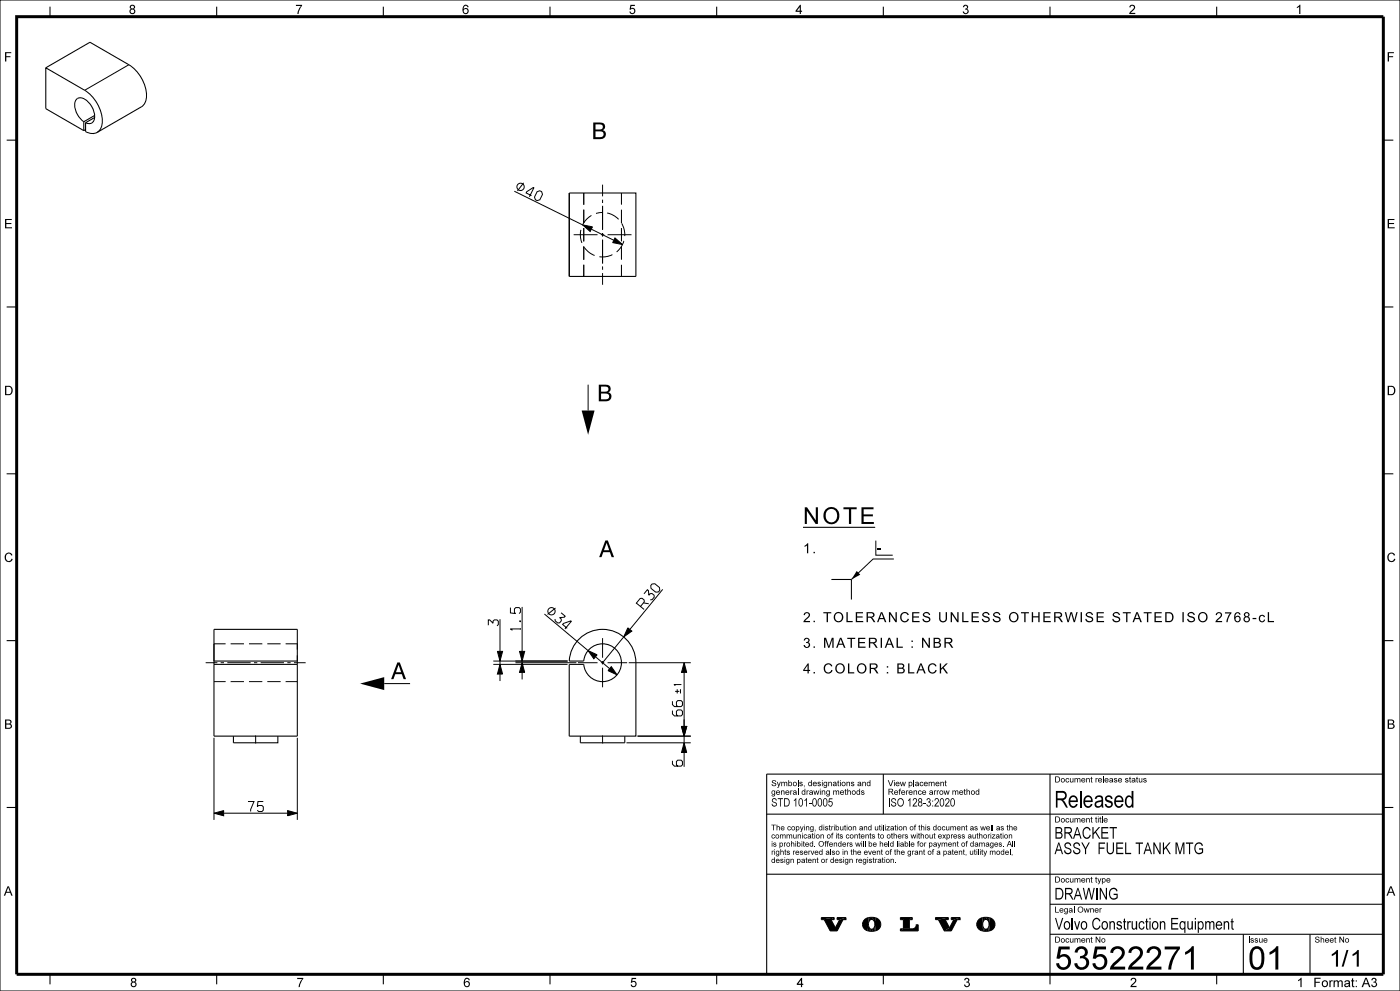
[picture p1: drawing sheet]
<svg xmlns="http://www.w3.org/2000/svg" width="420mm" height="297mm" viewBox="0 0 420 297" stroke-linecap="round" stroke-linejoin="round" font-family="sans-serif">
<g fill="#000">
<path d="M174.8 67.4l2.9 .6-.7 1.4zM184.5 71.3l2.2 2-2.9-.6zM174.5 123h3.9l-2 7.3zM257 171.1l1.1 1.1-2.7 1.5zM149.2 195.2h1.6l-.8 2.9zM155.9 195.2h1.5l-.8 2.9zM176.4 195l2.7 1.2-1 1.2zM188.4 188.2l1.2 .9-2.5 1.8zM108 204.9l7.3-2v3.9zM150 199.1l.8 2.9h-1.6zM156.6 198.6l.8 2.9h-1.5zM183.4 199.8l1.7 2.5-2.7-1.3z"/>
<path d="M204.5 217.7h1.5l-.8 2.9zM205.2 198.6l.8 2.9h-1.5zM205.2 222.6l.8 2.9h-1.5zM64.2 243.7l2.9-.8v1.6zM86.3 242.9l2.9 .8-2.9 .8zM249.3 275.6l1-.6v.6zM246.4 275h3.9l-3.9 .6zM260.5 275l.1 1.8zM270.1 278.4h.9l-.9 .6zM272.8 275.6l.9-.6v.6zM274.9 277.2h.6zM294.8 275v1.8z"/>
<path d="M246.4 275.6l3.9-.6-1 .6 1.3 2.5 1.3-2.5 1.9-.6v.6h-.9l-1.8 3.4h-2l-1.8-3.4z" fill-rule="evenodd"/>
<path d="M251.1 275h2.7l-1.9 .6h-.8z" fill-rule="evenodd"/>
<path d="M259.4 275.6l1.1-.6 .1 2.1-.3 1.9a1.98 1.98 0 0 1-.9-3.4z" fill-rule="evenodd"/>
<path d="M260.6 277.1l.2 2-.5-.1z" fill-rule="evenodd"/>
<path d="M260.7 277.9l.6 1.2h-.5z" fill-rule="evenodd"/>
<path d="M260.5 275l.4-.1 .1 .8-.4 .8z" fill-rule="evenodd"/>
<path d="M260.9 274.9h.9l-.3 .7-.5 .1z" fill-rule="evenodd"/>
<path d="M261.8 274.9l.4 .1-.1 .8-.6-.2z" fill-rule="evenodd"/>
<path d="M261 278.3l.9 .1-.1 .7h-.5z" fill-rule="evenodd"/>
<path d="M262.2 275l.5 .1-.3 1.6-.3-.9z" fill-rule="evenodd"/>
<path d="M262.3 277.8v1.3h-.5l.1-.7z" fill-rule="evenodd"/>
<path d="M262.7 275.1a2 2 0 0 1 1.5 1.9 2 2 0 0 1-1.5 1.9l-.3-2.2z" fill-rule="evenodd"/>
<path d="M262.4 277l.3 1.9-.4 .2z" fill-rule="evenodd"/>
<path d="M270.1 275h3.6l-.9 .6v2.8h-1.8v-2.8h-.9z" fill-rule="evenodd"/>
<path d="M270.1 279l.9-.6h2.7a1.15 1.15 0 0 0 1.2-1.2h.6v1.8z" fill-rule="evenodd"/>
<path d="M280.6 275h3.9l-3 .6h-.9z" fill-rule="evenodd"/>
<path d="M281.5 275.6l3-.6v.6h-.9l1.3 2.5-1.6 .9z" fill-rule="evenodd"/>
<path d="M285.4 275h2.6l-1.9 .6h-.7z" fill-rule="evenodd"/>
<path d="M286.1 275.6l1.9-.6v.6h-.8l-1.8 3.4h-2.1l1.6-.9z" fill-rule="evenodd"/>
<path d="M293.7 275.6l1.1-.6v2.1l-.3 1.9a1.98 1.98 0 0 1-.8-3.4z" fill-rule="evenodd"/>
<path d="M294.8 277.1l.2 2-.5-.1z" fill-rule="evenodd"/>
<path d="M295 277.9l.5 1.2h-.5z" fill-rule="evenodd"/>
<path d="M294.8 275l.4-.1 .1 .8-.5 .8z" fill-rule="evenodd"/>
<path d="M295.2 274.9h.9l-.3 .7-.5 .1z" fill-rule="evenodd"/>
<path d="M296.1 274.9l.4 .1-.2 .8-.5-.2z" fill-rule="evenodd"/>
<path d="M295.3 278.3l.8 .1-.1 .7h-.5z" fill-rule="evenodd"/>
<path d="M296.5 275l.4 .1-.2 1.6-.4-.9z" fill-rule="evenodd"/>
<path d="M296.6 277.8l-.1 1.3h-.5l.1-.7z" fill-rule="evenodd"/>
<path d="M296.9 275.1a2 2 0 0 1 1.6 1.9 2 2 0 0 1-1.5 1.9l-.3-2.2z" fill-rule="evenodd"/>
<path d="M296.7 277l.3 1.9-.5 .2z" fill-rule="evenodd"/>
</g>
<g fill="none" stroke="#000" stroke-width=".3">
<path d="M0 0h420v297h-420zM38.7 19.4l-13.3 7.7M154.3 57.3l20.5 10.1M157.1 54.8l-1.9 2.4M159.4 58.6l-1.6-.8 .2-.3 2-1.3 .2 .1-1.4 2.7M161.1 57.4l.8-.2 .6 .2 .3 .8-.8 1.7-.8 .2-.6-.2-.3-.8zM175.1 57.8v3.5M180.8 55.3v3.5M180.8 59.8v1M186.4 57.8v3.5M172.1 70.3h7.2M174.3 68.9a6.7 6.7 0 0 0 .3 3.9"/>
<path d="M174.8 67.4l2.9 .6-.7 1.4zM175.1 62.8v4M175.1 68.3v4M175.1 73.8v4M175.1 79.3v3.5M175.3 74.1a6.7 6.7 0 0 0 3.1 2.5M177.4 68.7l6.7 3.3M177.4 64.6a6.7 6.7 0 0 0-2.6 2.9M180.3 70.3h1M180.8 61.7v7.1M180.8 69.8v1M180.8 71.8v7.2"/>
<path d="M180.8 79.8v1M180.8 63.7l-2 .3M182.1 63.8a6.7 6.7 0 0 1 3.5 1.9M182.3 70.3h7.1M183.7 76.3a6.7 6.7 0 0 1-3.9 .6M184.5 71.3l2.2 2-2.9-.6zM186.4 62.8v4M186.4 68.3v4M186.4 73.8v4M186.4 79.3v3.5M186.5 66.9a6.7 6.7 0 0 1 .9 3.9M187.2 72.2a6.7 6.7 0 0 1-2.2 3.3"/>
<path d="M180.8 81.8v3.5M176.4 115.3v7.7M176.4 130.3h.1M193.2 178l1-1.3 .3 .3 .2 1.4 .3-.5h.6l.6 .5 .1 .5-.7 .8-.5 .1M195.6 175l.9-.1 1.3 1.2 .1 .8-.4 .5-.8 .1-1.4-1.2-.1-.8zM198.8 176.6l-9.8 12M262.7 162v4.4h5.1M268.2 167.5h-6.3l-6.5 6.2M61.7 198.6h3.5M64.2 192.9h3.5M66.2 198.6h1M68.2 198.6h7"/>
<path d="M69.2 192.9h4M74.7 192.9h4M76.2 198.6h1M78.2 198.6h7M80.2 192.9h4M85.7 192.9h3.5v1.8M86.2 198.6h1M88.2 198.6h3.5M89.2 196.4v1.7M146.5 187.4v-1.6h.4l1 1v-.6l.4-.4h.8l.4 .4v1l-.4 .4M148 199.1h22.3M148 198.1h22.3"/>
<path d="M149.2 195.2h1.6l-.8 2.9zM150 199.1l.8 2.9h-1.6zM150 185.6v9.6M150 198.1v1M153.1 182.1v1.6l1.5 .2-.3-.4v-1l.4-.4h1l.4 .4v1l-.4 .4M154.6 198.6h18.3M155.9 195.2h1.5l-.8 2.9zM155.9 186.1l.2 .2zM156.1 188.3v.4M156.1 188.5h-3l.6 .4M156.6 181.9v13.3M156.6 198.1v.5"/>
<path d="M156.6 198.6l.8 2.9h-1.5zM163.3 184l13.1 11M166.6 182.2l-2.3 1.9M168.3 183.6l1.3 1.1-.3 .3-1.4 .1 .4 .4 .1 .5-.5 .7h-.6l-.7-.6-.1-.6M170.2 188.3l-1.4-1.1 .2-.4 2.2-.7 .2 .1-1.9 2.3M173.4 198.6h5.9M176.4 195l2.7 1.2-1 1.2zM178.6 196.8l4.3 3.6M180.3 198.6h1M180.8 191.2v5.9M180.8 198.1v1M182.3 198.6h5.8"/>
<path d="M183.4 199.8l1.7 2.5-2.7-1.3zM187.1 190.9l-6.3 7.7M188.4 188.2l1.2 .9-2.5 1.8zM188.6 198.6h18.6M192.1 181.8l1.2-1.4-.1-.6-.6-.5-.5 .1-1.2 1.3 2.3 2M193 180.7l1.6 .3M205.2 198.6l.8 2.9h-1.5zM64.2 204.3h3.5M69.2 204.3h4M74.7 204.3h4M80.2 204.3h4M85.7 204.3h3.5"/>
<path d="M108 204.9h.1M115.3 204.9h7.7M150 202v2.1M156.6 201.5v2.1M180.8 200.1v5.9M201.7 213v1l.6 .6h2l.4-.4v-1l-.4-.4h-1l-.4 .4v1l.4 .4M201.7 210.2v1l.6 .6h2l.4-.4v-1l-.4-.4h-1l-.4 .4v1l.4 .4M202.5 207.2h1.3M203.2 206.6v1.2M204.1 206.6v1.2M204.3 205.2h-2.1l.4 .2M204.3 205v.3"/>
<path d="M204.5 217.7h1.5l-.8 2.9zM205.2 201.5v16.2M64.2 221.1v24.6M76.7 220.4v2.4M89.2 221.1v24.6M180.8 220.4v2.4M187.9 222.6h19.3M191.3 220.6h15.9M201.7 228v1l.6 .6h2l.4-.4v-1l-.4-.4h-1l-.4 .4v1l.4 .4M205.2 220.6v2M205.2 225.5v4.3M205.2 222.6l.8 2.9h-1.5z"/>
<path d="M266.7 239.2v2.5M64.2 243.7l2.9-.8v1.6zM67.1 243.7h19.2M74.4 240.2h1.8l-1 2.4v.6M79 240.2h-1.6l-.2 1.5 .4-.3h1l.4 .4v1l-.4 .4h-1l-.4-.4M86.3 242.9l2.9 .8-2.9 .8zM246.4 275h3.9v.6h-1l1.3 2.5 1.3-2.5h-.8v-.6h2.7v.6h-.9l-1.8 3.4h-2l-1.8-3.4h-.9zM261 275.7a1.13 1.13 0 0 1 1.3 .3 1.13 1.13 0 0 1 .1 1.3 1 1 0 0 1-1.1 1.1 1 1 0 0 1-.7-1.4zM262.7 275.1a2.07 2.07 0 0 1 1.5 2.4 2.07 2.07 0 0 1-2.4 1.6 2.19 2.19 0 0 1-2.6-.9 2.19 2.19 0 0 1 .4-2.8l1.4-.5 1.7 .2M270.1 275h3.6v.6h-.9v2.8a1.59 1.59 0 0 0 2-.8l.1-.4h.6v1.8h-5.4v-.6h.9v-2.8h-.9zM280.6 275h3.9v.6h-.9l1.3 2.5 1.2-2.5h-.7v-.6h2.6v.6h-.8l-1.8 3.4h-2.1l-1.8-3.4h-.9zM295.3 275.7a1.13 1.13 0 0 1 1.3 .3 1.13 1.13 0 0 1 .1 1.3 1 1 0 0 1-1.2 1.2 1 1 0 0 1-.7-1.5z"/>
<path d="M296.9 275.1a2.07 2.07 0 0 1 1.6 2.4 2.07 2.07 0 0 1-2.4 1.6 2.19 2.19 0 0 1-2.7-.9 2.19 2.19 0 0 1 .5-2.8l1.4-.5 1.6 .2M390 292.6h.1M390 292h.1"/>
<circle cx="156.2" cy="56" r="1.1"/>
<circle cx="165.4" cy="183.2" r="1.1"/>
</g>
<g fill="none" stroke="#000" stroke-width=".32">
<path d="M15 2v3M38.7 19.4l-11.7-6.7-13.3 7.6M65 2v3M115 2v3M165 2v3M215 2v3M265 2v3M315 2v3M365 2v3M25.4 27.1l-11.7-6.8v12.3l11.4 6.6M25.7 38.8l-.6 .4M28.4 35.2l-2.7 1.6v2.6"/>
<path d="M28.4 34.6l-3.3 1.9v2.7M42.4 32l-13.2 7.7M2 42h3M170.8 57.8h.1M170.8 57.8h20v25h-20zM415 42h3M2 92h3M415 92h3M2 142h3M240.9 158h21.7M415 142h3M249.4 173.7h6v6"/>
<path d="M2 192h3M64.2 198.1h25M64.2 199.1h25M64.2 188.6h25v32h-25zM173.5 191.8a10 10 0 0 1 10.9-2.5 10 10 0 0 1 6.4 9.3v22h-20v-21.5h4.3a5.7 5.7 0 0 0 8.6 4.3 5.7 5.7 0 0 0 0-9.6 5.7 5.7 0 0 0-8.6 4.3h-4.3a10 10 0 0 1 2.7-6.3zM415 192h3M70 220.6v2h13.4v-2M174.1 220.6v2h13.3v-2M265 232v12M315 232v63M415 232h-185v60M2 242h3"/>
<path d="M230 244h185M415 242h3M230 262h185M315 271h100M315 280h100M373 280v12M393 280v12M15 292v3M65 292v3M115 292v3M165 292v3M215 292v3"/>
<path d="M265 292v3M365 292v3"/>
</g>
<g fill="#000">
<path d="M1.5 15.6h1.9v.3h-1.5v.9h1.2v.3h-1.2v1.3h-.4zM88.8 1.4h1.8l-.8 1.6-.2 1.2h-.4l.1-.6 1-1.8h-1.5zM189.1 1.4h1.4v.4h-1.1l-.1 .7a.9 .9 0 0 1 1.2 .5 .9 .9 0 0 1-.5 1.2 .9 .9 0 0 1-1.2-.7l.4-.1a.58 .58 0 0 0 .8 .3 .58 .58 0 0 0 .1-.9 .58 .58 0 0 0-.9 .1h-.3zM289.2 1.6a.72 .72 0 0 1 1 0 .72 .72 0 0 1-.1 1.1l.2 .1a.86 .86 0 0 1-.2 1.4 .86 .86 0 0 1-1.3-.7l.4-.1 .3 .5a.56 .56 0 0 0 .7-.2 .56 .56 0 0 0-.1-.7l-.6-.1v-.3l.6-.4-.2-.5h-.3l-.4 .5-.3-.1zM339.1 1.6a.91 .91 0 0 1 1.3 .2 .91 .91 0 0 1-.4 1.3l-.8 .8h1.4v.3h-1.9l.4-.7 .8-.8a.54 .54 0 0 0 0-.9 .54 .54 0 0 0-.8 .4h-.3zM389.1 2.1l1-.7v2.8h-.3v-2.2l-.7 .4zM416.3 15.6h1.9v.3h-1.5v.9h1.2v.3h-1.2v1.3h-.4zM22.8 29.7l.4-.3 .2 .2a3.6 3.6 0 0 0 0 4.7l1.8 2-.1 .3a6.3 6.3 0 0 1-2.6-6.4zM25.7 39.3l1.8 .6 1.6-.4 .1 .3-1 .4-1.2-.1-1.4-.5zM25.7 36.6l1.1 .3 .6-.2 .2 .3-1.1 .2-.9-.3zM23.2 29.4a3.9 3.9 0 0 1 4.5 2.5 3.9 3.9 0 0 1-.1 5.1l-.2-.3a3.6 3.6 0 0 0 0-4.7 3.6 3.6 0 0 0-4-2.4zM25.4 26.9a11.2 11.2 0 0 1 5.2 11.1l-.8 1.4-.6 .4-.1-.3a5.2 5.2 0 0 0 .9-6.3 11.5 11.5 0 0 0-4.6-6z"/>
<path d="M38.7 19.2a11.2 11.2 0 0 1 5.1 11.2l-.7 1.3-.6 .5-.2-.3a5.2 5.2 0 0 0 .9-6.3 11.5 11.5 0 0 0-4.6-6zM1.5 65.6h2v.3h-1.6v.9h1.5v.3h-1.5v1h1.7v.3h-2.1zM416.3 65.6h2v.3h-1.6v.9h1.5v.3h-1.5v1h1.7v.3h-2.1zM1.7 166a1.15 1.15 0 0 1 2 .4l-.4 .1a.86 .86 0 0 0-1.2-.5 .86 .86 0 0 0-.3 1.2 .82 .82 0 0 0 .7 1 .82 .82 0 0 0 .9-.8l.4 .1a1.3 1.3 0 0 1-1.8 .8 1.3 1.3 0 0 1-.5-1.8zM263.3 164.5h1.1v.3h-1.1zM416.5 166a1.15 1.15 0 0 1 2 .4l-.4 .1a.86 .86 0 0 0-1.1-.5 .86 .86 0 0 0-.4 1.2 .83 .83 0 0 0 .5 .9 .83 .83 0 0 0 1-.3l.1-.4 .4 .1a1.3 1.3 0 0 1-1.8 .8 1.3 1.3 0 0 1-.5-1.8zM231.6 234a.69 .69 0 0 1 .7-.2 .69 .69 0 0 1 .6 .5h-.3a.33 .33 0 0 0-.4-.3 .33 .33 0 0 0-.2 .5 .63 .63 0 0 1 .7 .3 .63 .63 0 0 1-.1 .8 .74 .74 0 0 1-1.1-.6h.2a.44 .44 0 0 0 .5 .4 .44 .44 0 0 0 .4-.4 .96 .96 0 0 1-1-1zM233 234.3h.3l.3 1 .4-1h.2l-.6 1.6-.3 .2-.1-.2 .3-.3zM234.3 236.9l.2 .2 .7-.2 .1 1.3h-.2v-1l-.2-.1-.3 .2-.1 .9h-.2zM234.4 234.3l.2 .2a.41 .41 0 0 1 .4-.2 .41 .41 0 0 1 .4 .2l.4-.2 .3 .1 .1 1.2h-.3v-1l-.2-.1-.3 .2v.9h-.2v-.8l-.3-.3-.2 .2-.1 .9h-.2zM237.1 236.9l.2 .2 .5-.2-.4 .3-.1 1h-.2zM239.3 233.8h.3v1.8h-.3z"/>
<path d="M239.3 236.4h.3v1.8h-.3zM239.8 234.5l.6-.2 .4 .4-.5-.2-.2 .2a.51 .51 0 0 1 .6 .3 .51 .51 0 0 1-.2 .6l-.7-.2v-.2l.5 .2 .3-.2-.6-.2zM241.2 235.4h.2l-.2 .6zM242 236.9l.2 .2 .5-.2-.5 .3v1h-.2zM244 236.9h.2l.3 1 .3-1h.2l.3 1 .3-1h.2l-.4 1.3h-.2l-.3-1-.2 1h-.3zM245.3 234.5l.5-.2 .4 .4-.5-.2-.2 .2a.51 .51 0 0 1 .6 .3 .51 .51 0 0 1-.2 .6l-.6-.2-.1-.2 .6 .2 .3-.2-.6-.2zM246.5 236.9l.3 .2 .6-.2 .2 1.3h-.2l-.1-1-.2-.1-.3 .2v.9h-.3zM248.5 234.3l.2 .2 .7-.1 .2 1.2h-.3v-1l-.2-.1-.3 .2-.1 .9h-.2zM250 236.9l.2 .2a.42 .42 0 0 1 .4-.2 .42 .42 0 0 1 .3 .2l.4-.2 .3 .1 .1 1.2h-.2v-1l-.2-.1-.3 .2v.9h-.2v-.8l-.3-.3-.3 .2v.9h-.2zM251.3 234l.3-.1v.4h.2l-.2 .2v.8l.2 .3-.4-.1-.1-1h-.2zM254 234.3l.2 .2 .6-.1 .2 1.2h-.2v-1l-.3-.1-.3 .2v.9h-.2zM253.5 236.6l.2-.2v.5h.3v.2h-.3v.7l.3 .4-.4-.1-.1-1h-.1z"/>
<path d="M254.2 236.4h.2v.7l.5-.2 .3 .2v1.1h-.2v-.8l-.2-.3-.3 .2-.1 .9h-.2zM255.3 234.5l.6-.2 .4 .4-.5-.2-.3 .2a.51 .51 0 0 1 .6 .3 .51 .51 0 0 1-.2 .6l-.6-.2-.1-.2 .6 .2 .3-.2-.6-.2zM258.4 237.1l.5-.2 .4 .3-.5-.1-.2 .2a.51 .51 0 0 1 .6 .3 .51 .51 0 0 1-.2 .6l-.6-.2-.1-.2 .6 .2 .3-.2-.7-.3zM258.7 234.3l.2 .2 .7-.1 .2 1.2h-.3v-1l-.2-.1-.4 .2v.9h-.2zM266.3 233.8h.3l.6 1.6 .6-1.6h.2l-.7 1.8h-.2zM269.9 236.4h.4l-.3 .2v.3h.2v.2h-.2v1.1h-.2v-1.1l-.2-.2h.2zM270 234.3h.2l.3 1 .3-1h.2l.2 1 .3-1h.3l-.4 1.3h-.3l-.2-1-.3 1h-.2zM271.9 236.9l.2 .2 .4-.2-.4 .3v1h-.2zM274 233.8h.2v1.8h-.2zM274.1 236.9l.2 .2 .7-.2 .1 1.3h-.2v-1l-.3-.1-.3 .2v.9h-.2zM275.5 237.1l.6-.2 .4 .4-.7-.2a.55 .55 0 0 0 .1 .9l.6-.3a.63 .63 0 0 1-.9 .4 .63 .63 0 0 1-.1-1zM276.1 234.5l.6-.2 .3 .4-.7-.2a.55 .55 0 0 0 .1 .9l.6-.2a.62 .62 0 0 1-.9 .3 .62 .62 0 0 1 0-1z"/>
<path d="M278.6 234.3l.2 .2a.41 .41 0 0 1 .4-.2 .41 .41 0 0 1 .4 .2l.4-.2 .3 .1 .1 1.2h-.2l-.1-1-.2-.1-.3 .2v.9h-.2v-.8l-.3-.3-.2 .2-.1 .9h-.2zM280.2 236.9l.2 .2 .5-.2-.4 .3v1h-.3zM281.1 236.9l.1 .2 .5-.2-.4 .3v1h-.2zM282.1 234.3l.2 .2 .7-.1 .2 1.2h-.3v-1l-.2-.1-.3 .2-.1 .9h-.2zM283.1 236.9h.2l.3 1 .3-1h.2l.3 1 .3-1h.2l-.4 1.3h-.3l-.2-1-.3 1h-.2zM283.5 234l.3-.1v.4h.2v.2h-.2v.8l.2 .3-.4-.1-.1-1h-.1zM285.7 236.9l.3 .2a.41 .41 0 0 1 .3-.2 .41 .41 0 0 1 .4 .2l.4-.2 .3 .1 .1 1.2h-.2v-1l-.3-.1-.3 .2v.9h-.2v-.8l-.2-.3-.3 .2v.9h-.3zM289.3 236.6l.2-.2v.5h.2v.2h-.2v.7l.3 .4-.5-.1v-1h-.2zM290 236.4h.2v.7l.4-.2 .4 .2v1.1h-.2v-.8l-.3-.3-.3 .2v.9h-.2zM319.8 233.4a.55 .55 0 0 1 .5-.2 .55 .55 0 0 1 .4 .4l-.6-.2a.55 .55 0 0 0 .1 .9l.6-.2a.63 .63 0 0 1-1 .3 .63 .63 0 0 1 0-1zM321 233.2h.2v.9l.3 .2 .3-.2v-.9h.2v1.3h-.2v-.2l-.7 .2zM322.4 233.2l.2 .2a.41 .41 0 0 1 .3-.2 .41 .41 0 0 1 .4 .2l.4-.2 .3 .1 .1 1.2h-.2v-1l-.2-.1-.3 .2-.1 .9h-.2v-.8l-.2-.3-.3 .2v.9h-.2z"/>
<path d="M325.9 233.2l.2 .2 .7-.2 .1 1.3h-.2v-1l-.3-.1-.3 .2v.9h-.2zM327.3 232.9l.2-.2v.5h.3v.2h-.3v.7l.3 .4-.5-.1v-1h-.2zM328.7 233.2l.2 .2 .4-.2-.4 .3v1h-.2zM330.9 232.7h.2v1.8h-.2zM334.2 233.4l.6-.2 .3 .3-.4-.1-.3 .2a.51 .51 0 0 1 .6 .3 .51 .51 0 0 1-.2 .6l-.6-.2v-.2l.5 .2 .3-.2-.6-.3zM337.6 233.4l.5-.2 .4 .3-.5-.1-.2 .2a.51 .51 0 0 1 .6 .3 .51 .51 0 0 1-.2 .6l-.6-.2-.1-.2 .6 .2 .2-.2-.6-.3zM338.9 232.9l.2-.2v.5h.2v.2h-.2v.7l.3 .4-.5-.1v-1h-.2zM341 232.9l.2-.2v.5h.2v.2h-.2v.7l.3 .4-.5-.1v-1h-.2zM341.7 233.2h.2v.9l.2 .2 .3-.2 .1-.9h.2v1.3h-.2v-.2l-.7 .2zM343 233.4l.6-.2 .4 .3-.5-.1-.3 .2a.51 .51 0 0 1 .6 .3 .51 .51 0 0 1-.2 .6l-.6-.2-.1-.2 .6 .2 .3-.2-.6-.3zM231.6 239.5a.74 .74 0 0 1 .9-.3 .74 .74 0 0 1 .5 .7h-.2a.47 .47 0 0 0-.4-.5 .47 .47 0 0 0-.6 .4 .47 .47 0 0 0 .5 .5l.4 .2a.75 .75 0 0 1 .1 1.2 .75 .75 0 0 1-1.2-.3l-.1-.5 .3 .2a.6 .6 0 0 0 .9 .3l.1-.5-1.1-.6zM231.5 255l.2 .1 .5-.1-.4 .3-.1 .9h-.2z"/>
<path d="M232 252.7l.5-.2 .4 .3-.5-.1-.2 .2a.48 .48 0 0 1 .6 .2 .48 .48 0 0 1-.2 .7l-.6-.3-.1-.1 .6 .2 .2-.2-.5-.3zM231.4 247.2h1.4v.1h-.6v1.6h-.2v-1.6h-.6zM231.6 250.2l.6-.1 .3 .4-.3-.2a.4 .4 0 0 0-.5 .4 .4 .4 0 0 0 .5 .4l.3-.2a.6 .6 0 0 1-.9 .3 .6 .6 0 0 1 0-1zM233 247.2h.2v.6l.4-.2 .3 .2 .1 1.1h-.2v-.8l-.3-.3-.3 .2v.9h-.2zM233.3 239.2h1.6v.3h-.7v2.2h-.2v-2.2h-.7zM234 250.1l.2 .2 .4-.3 .3 .3 .4-.3 .3 .2 .1 1.1h-.2l-.1-.9-.2-.2-.2 .2-.1 .9h-.2v-.8l-.2-.3-.3 .2v.9h-.2zM234.1 257.6l.5-.2 .4 .3-.5-.1-.2 .2a.48 .48 0 0 1 .6 .2 .48 .48 0 0 1-.2 .6l-.6-.2v-.2l.5 .3 .3-.2-.6-.3zM234.1 254.5h.2v.6l.4-.2 .4 .3v1h-.2v-.8l-.3-.3-.2 .2-.1 .9h-.2zM235.2 252.5l.2 .2 .4-.2-.4 .3v.9h-.2zM235.5 254.7l.2-.2v.5h.2l-.2 .1v.7l.2 .4-.4-.1v-1h-.2zM236 250.1l.2 .2 .4-.3 .3 .3 .4-.3 .3 .2 .1 1.1h-.3v-.9l-.2-.2-.3 .2v.9h-.2v-.8l-.2-.3-.3 .2v.9h-.2zM236.1 255.1l.5-.2 .3 .4-.4-.2-.2 .2a.48 .48 0 0 1 .5 .3 .48 .48 0 0 1-.1 .6l-.6-.2-.1-.2 .5 .2 .3-.2-.6-.2z"/>
<path d="M236.4 247.8l.5-.2 .4 .4-.4-.1a.4 .4 0 0 0-.5 .4 .4 .4 0 0 0 .6 .3l.3-.2a.6 .6 0 0 1-.9 .4 .6 .6 0 0 1 0-1zM237.2 257.4l.2 .2 .6-.2 .1 1.2h-.2v-.9l-.2-.1-.3 .2v.8h-.2zM237.3 252h.2v.7l.4-.2 .4 .2v1h-.2v-.7l-.3-.3-.3 .2v.8h-.2zM237.9 255l.2 .1 .5-.1-.4 .3-.1 .9h-.2zM238 250.1h.2v.9l.2 .1 .3-.1 .1-.9h.2v1.2l-.2-.2-.7 .2zM238.7 239.2h.2v2.5h-.3v-2l-.4 .4zM239.3 250.1l.2 .1 .6-.1 .2 1.2h-.2v-.9l-.3-.2-.3 .2v.9h-.2zM240 255.1l.5-.2 .4 .4-.5-.2-.2 .2a.48 .48 0 0 1 .6 .3 .48 .48 0 0 1-.2 .6l-.6-.2-.1-.2 .6 .2 .2-.2-.5-.2zM240 247.6h.2l.3 1 .4-1h.2l-.6 1.6-.3 .2-.1-.3 .3-.2zM241 252.2l.2-.1v.4h.2l-.2 .2v.7l.3 .3-.5-.1v-.9h-.2zM241.8 247.6l.2 .2 .6-.1 .2 1.2h-.2l-.1-1-.2-.1-.3 .2v.9h-.2zM241.2 250.2l.6-.1 .3 .4-.3-.2a.36 .36 0 0 0-.5 .1 .36 .36 0 0 0 .1 .5 .36 .36 0 0 0 .5 0h.2a.6 .6 0 0 1-.9 .3 .6 .6 0 0 1 0-1z"/>
<path d="M241.9 239.2h.2v2.5h-.3v-2l-.5 .4zM241.8 257.1l.2-.1v.4h.2l-.2 .2v.7l.3 .3-.5-.1v-.9h-.2zM242.5 255l.2 .1 .5-.1-.4 .3v.9h-.3zM242.7 240.7h.8v.3h-.8zM243.2 255h.2l.3 .9 .4-.9h.2l-.4 1.2h-.3zM243.8 257.4l.2 .2 .6-.2 .2 1.2h-.3v-.9l-.2-.1-.3 .2v.8h-.2zM243.7 249.8l.2-.2v.5h.2l-.2 .2v.7l.2 .3-.4-.1v-.9h-.2zM244.3 253.5h.2v.2h-.2zM244.5 248.6h.2l-.2 .6zM245.1 257.1l.2-.1v.4h.2l-.2 .2v.7l.3 .3-.5-.1v-.9h-.1zM246.2 250.1l.2 .1 .6-.1 .1 1.2h-.2v-.9l-.2-.2-.3 .2v.9h-.2zM247.5 247.8l.5-.2 .4 .4-.4-.2-.3 .2a.48 .48 0 0 1 .6 .3 .48 .48 0 0 1-.2 .6l-.6-.2v-.2l.5 .2 .3-.2-.6-.3z"/>
<path d="M247.6 252.1l.4-.1-.2 .2 .1 .5h-.2v1h-.2v-1l-.2-.2h.2zM247.7 257.4l.2 .2 .5-.2-.4 .3-.1 .9h-.2zM248.3 252.1l.4-.1-.3 .2 .2 .5h-.2v1h-.2v-1l-.2-.2h.2zM248.7 239.3h1.1v.2h-.9l-.1 .7a.79 .79 0 0 1 1 .7 .79 .79 0 0 1-.9 .8l-.4-.6 .2-.1 .2 .4a.5 .5 0 0 0 .7-.5 .5 .5 0 0 0-.9-.3l-.2-.1zM249.1 254.5h.2v1.7h-.2zM248.8 247.3l.2-.1v.4h.2l-.2 .2v.7l.2 .4-.4-.1v-1h-.2zM249.4 247.6l.2 .2 .4-.1-.3 .3-.1 .9h-.2zM249.6 249.6h.4l-.2 .2 .2 .5h-.3v1h-.2v-1l-.2-.2h.2zM249.6 255.1l.5-.2 .4 .4-.5-.2-.2 .2a.48 .48 0 0 1 .6 .3 .48 .48 0 0 1-.2 .6l-.6-.2-.1-.2 .6 .2 .2-.2-.6-.2zM250.1 252.5l.3 .2 .6-.1 .1 1.1h-.2v-.9l-.2-.1-.3 .2v.8h-.3zM251.8 257.6l.5-.2 .4 .3-.5-.1-.2 .2a.48 .48 0 0 1 .6 .2 .48 .48 0 0 1-.2 .6l-.6-.2-.1-.2 .6 .3 .2-.2-.6-.3zM251.3 249.8l.3-.2v.5h.2l-.2 .2v.7l.2 .3-.4-.1-.1-.9h-.1z"/>
<path d="M252 250.2l.5-.1 .3 .3-.4-.2-.2 .2a.48 .48 0 0 1 .5 .3 .48 .48 0 0 1-.1 .6l-.6-.2-.1-.2 .5 .2 .3-.1-.6-.3zM252 247.6h.2l.1 .9 .2 .2 .3-.2v-.9h.2v1.3l-.2-.2-.6 .1zM253.3 255l.2 .1 .6-.1 .2 1.2h-.2v-.9l-.3-.2-.3 .2v.9h-.2zM253.4 247.3l.2-.1v.4h.2l-.2 .2v.7l.2 .4-.4-.1v-1h-.2zM254.1 252.5l.2 .2 .4-.2-.3 .3-.1 .9h-.2zM253.9 250.2l.6-.1 .3 .4-.3-.2a.36 .36 0 0 0-.5 .1 .36 .36 0 0 0 .1 .5 .36 .36 0 0 0 .5 0h.2a.6 .6 0 0 1-.9 .3 .6 .6 0 0 1 0-1zM254.9 252.7l.5-.2 .3 .3-.4-.1-.2 .2a.48 .48 0 0 1 .5 .2 .48 .48 0 0 1-.1 .7l-.6-.3-.1-.1 .5 .2 .3-.2-.6-.3zM254.8 257.4l.2 .2 .7-.2 .1 1.2h-.2v-.9l-.2-.1-.3 .2-.1 .8h-.2zM255.3 254.7l.2-.2v.5h.2l-.2 .1v.7l.3 .4-.5-.1v-1h-.1zM255.9 247.6l.2 .2 .6-.1 .2 1.2h-.3v-1l-.2-.1-.3 .2v.9h-.2zM256 254.5h.2v.6l.4-.2 .3 .3v1h-.2v-.8l-.2-.3-.3 .2v.9h-.2zM256.3 250.1l.2 .1 .7-.1 .1 1.2h-.2v-.9l-.2-.2-.3 .2-.1 .9h-.2z"/>
<path d="M256.8 257.4l.2 .2 .4-.2-.4 .3v.9h-.2zM256.6 252.5h.2l.2 1 .3-1h.2l.3 1 .2-1h.3l-.4 1.2h-.3l-.2-.9-.2 .9h-.3zM257.7 249.8l.2-.2v.5h.2l-.2 .2v.7l.2 .3-.4-.1v-.9h-.2zM258.9 252h.2v1.7h-.2zM259.2 247.6l.2 .2 .6-.1 .2 1.2h-.3v-1l-.2-.1-.3 .2v.9h-.2zM259.4 252h.3v1.7h-.3zM259.6 250.1l.2 .1 .7-.1 .1 1.2h-.2v-.9l-.2-.2-.3 .2-.1 .9h-.2zM260.7 257.6l.5-.2 .4 .3-.5-.1-.2 .2a.48 .48 0 0 1 .6 .2 .48 .48 0 0 1-.2 .6l-.6-.2-.1-.2 .6 .3 .2-.2-.6-.3zM260.4 255h.3l.3 .9 .3-.9h.2l-.4 1.2h-.2zM261 249.8l.2-.2v.5h.2l-.2 .2v.7l.2 .3-.4-.1v-.9h-.2zM261.6 250.2l.5-.1 .4 .3-.5-.2-.2 .2a.48 .48 0 0 1 .6 .3 .48 .48 0 0 1-.2 .6l-.6-.2-.1-.2 .6 .2 .2-.1-.6-.3zM261.9 257.1l.2-.1v.4h.3l-.3 .2v.7l.3 .3-.4-.1-.1-.9h-.1z"/>
<path d="M262.6 257.4l.2 .2 .4-.2-.4 .3v.9h-.2zM263.1 255l.2 .1 .6-.1 .2 1.2h-.3v-.9l-.2-.2-.3 .2v.9h-.2zM262.5 247.6h.2v.9l.2 .2 .3-.2v-.9h.3v1.3l-.3-.2-.6 .1zM263.5 249.8l.2-.2v.5h.2l-.2 .2v.7l.2 .3-.4-.1v-.9h-.2zM263.9 252h.2v.7l.5-.2 .3 .2v1h-.2v-.7l-.2-.3-.3 .2-.1 .8h-.2zM263.8 247.3l.2-.1v.4h.2l-.2 .2v.7l.3 .4-.5-.1v-1h-.1zM264.4 254.7l.2-.2v.5h.2l-.2 .1v.7l.3 .4-.5-.1v-1h-.2zM265 247.2h.2v1.7h-.2zM264.7 257.1l.2-.1v.4h.2l-.2 .2v.7l.2 .3-.4-.1v-.9h-.2zM266 247.6h.9l-.7 1.1h.8v.2h-1.1l.7-1.1h-.6zM266.6 252h.2v1.7h-.2zM267.2 254.5h.4l-.3 .2 .2 .4h-.2v1.1h-.2v-1.1l-.2-.1h.2z"/>
<path d="M267.2 257.4l.2 .2 .6-.2 .2 1.2h-.3v-.9l-.2-.1-.3 .2v.8h-.2zM267.4 239.5a.75 .75 0 0 1 .9-.3 .75 .75 0 0 1 .5 .7h-.2a.47 .47 0 0 0-.4-.5 .47 .47 0 0 0-.6 .4 .47 .47 0 0 0 .5 .5l.4 .2a.75 .75 0 0 1 .1 1.2 .75 .75 0 0 1-1.2-.3l-.1-.5 .3 .2a.6 .6 0 0 0 .9 .3l.1-.5-1.1-.6zM267.5 249.8l.2-.2v.5h.2l-.2 .2v.7l.2 .3-.4-.1v-.9h-.2zM268.1 249.6h.2v.6l.4-.2 .3 .3 .1 1h-.2v-.8l-.3-.3-.3 .2v.9h-.2zM268.5 258.4l.2 .2zM268.4 254.7l.2-.2v.5h.2l-.2 .1v.7l.2 .4-.4-.1v-1h-.2zM268.5 247.3l.2-.1v.4h.2l-.2 .2v.7l.3 .4-.5-.1v-1h-.2zM269 254.5h.2v.6l.5-.2 .3 .3v1h-.2v-.8l-.2-.3-.3 .2-.1 .9h-.2zM269.1 252h.2v1.7h-.2zM270.7 250.1l.2 .1 .5-.1-.4 .3-.1 .9h-.2zM271 247.6l.2 .2 .6-.1 .2 1.2h-.2l-.1-1-.2-.1-.3 .2v.9h-.2zM271.5 250.2l.5-.1 .4 .3-.5-.2-.2 .2a.48 .48 0 0 1 .6 .3 .48 .48 0 0 1-.2 .6l-.6-.2-.1-.2 .5 .2 .3-.1-.6-.3z"/>
<path d="M272.8 252h.2v1.7h-.2zM273 239.2h.1v2.5h-.2v-2l-.5 .4zM273.2 250.1h.2l.3 .9 .2-.9h.2l.3 .9 .3-.9h.2l-.4 1.2h-.2l-.3-.9-.2 .9h-.3zM273.6 255l.2 .1 .5-.1-.4 .3v.9h-.3zM274.5 247.2h.4l-.3 .2 .2 .4h-.2v1.1h-.3v-1.1l-.1-.2h.1zM274 239.4a.75 .75 0 0 1 1.1 .2 .75 .75 0 0 1-.3 1l-.7 .8h1v.3h-1.3l1-1.5a.45 .45 0 0 0-.1-.7 .45 .45 0 0 0-.6 .4h-.3zM275.4 252.1l.5-.1-.3 .2 .2 .5h-.3v1h-.2v-1l-.2-.2h.2zM275.7 255l.3 .1 .6-.1 .1 1.2h-.2v-.9l-.2-.2-.3 .2v.9h-.3zM275.6 249.8l.2-.2v.5h.2l-.2 .2v.7l.2 .3-.4-.1v-.9h-.2zM275.7 247.3l.2-.1v.4h.2l-.2 .2v.7l.2 .4-.4-.1v-1h-.2zM276.2 249.6h.2v.6l.4-.2 .4 .3v1h-.2v-.8l-.3-.3-.2 .2-.1 .9h-.2zM276.3 247.2h.2v.6l.4-.2 .4 .2v1.1h-.2v-.8l-.3-.3-.2 .2-.1 .9h-.2z"/>
<path d="M276.9 240.7h.8v.3h-.8zM277.3 252.5l.2 .2 .4-.2-.4 .3v.9h-.2zM277.1 254.7l.2-.2v.5h.2l-.2 .1v.7l.2 .4-.4-.1v-1h-.2zM278.2 239.3a.62 .62 0 0 1 1 .6l-.3 .5a.73 .73 0 0 1 .3 .9 .73 .73 0 0 1-1 .3l-.3-.5 .3-.1 .3 .5a.56 .56 0 0 0 .4-.9l-.5-.1v-.3l.5-.3-.2-.4-.8 .3zM278.1 247.8l.5-.2 .4 .4-.5-.2-.2 .2a.48 .48 0 0 1 .6 .3 .48 .48 0 0 1-.2 .6l-.6-.2v-.2l.5 .2 .3-.2-.6-.3zM278.9 250.1h.2v.9l.2 .1 .3-.1v-.9h.2v1.2l-.2-.2-.6 .2zM279.9 254.5h.4l-.3 .2 .2 .4h-.2v1.1h-.2v-1.1l-.2-.1h.2zM280.2 249.8l.2-.2v.5h.2l-.2 .2v.7l.2 .3-.4-.1v-.9h-.2zM281.2 252.5h.2l.4 1 .3-1h.2l-.5 1.5-.3 .2-.2-.2 .4-.2zM280.6 239.4a.75 .75 0 0 1 1.1 .2 .75 .75 0 0 1-.4 1l-.6 .8h1v.3h-1.4l1-1.5a.45 .45 0 0 0-.1-.7 .45 .45 0 0 0-.6 .4h-.3zM282.5 252.5l.9 .2 .6-.2 .2 1.2h-.2l-.1-.9-.2-.1-.2 .2-.1 .8h-.2v-.7l-.2-.3-.3 .2v.8h-.2zM282.7 250.1h.3l.2 .4 .4-.4h.2l-.4 .6 .4 .6h-.3l-.3-.4-.3 .4h-.2l.4-.6z"/>
<path d="M282.7 247.8l.6-.2 .3 .4-.3-.1a.36 .36 0 0 0-.5 .1 .36 .36 0 0 0 .1 .5 .36 .36 0 0 0 .5-.1h.2a.6 .6 0 0 1-.9 .4 .6 .6 0 0 1 0-1zM283.8 247.6h.2v.9l.3 .2 .3-.2v-.9h.2v1.3l-.2-.2-.6 .1zM283.7 239.4a.75 .75 0 0 1 1.2 .2 .75 .75 0 0 1-.4 1l-.7 .8h1.1v.3h-1.4l1-1.5a.45 .45 0 0 0-.1-.7 .45 .45 0 0 0-.6 .4h-.3zM285.1 247.6l.2 .2 .4-.2 .3 .2 .4-.2 .3 .1 .1 1.2h-.2v-1l-.2-.1-.3 .2v.9h-.3v-.8l-.2-.3-.2 .2-.1 .9h-.2zM285.3 250.1l.2 .1 .4-.1-.4 .3v.9h-.2zM285.8 252.5l.2 .2 .7-.1 .1 1.1h-.2v-.9l-.3-.1-.2 .2-.1 .8h-.2zM285.7 254.7l.2-.2v.5h.2l-.2 .1v.7l.3 .4-.5-.1v-1h-.2zM287.4 250.2l.5-.1 .4 .3-.5-.2-.2 .2a.48 .48 0 0 1 .5 .3 .48 .48 0 0 1-.1 .6l-.6-.2-.1-.2 .5 .2 .3-.1-.6-.3zM287.2 252.2l.2-.1v.4h.2l-.2 .2v.7l.2 .3-.4-.1v-.9h-.2zM287.7 255l.2 .1 .6-.1 .2 1.2h-.3v-.9l-.2-.2-.3 .2v.9h-.2zM288.4 247.6l.3 .2 .6-.1 .1 1.2h-.2v-1l-.2-.1-.3 .2v.9h-.3zM288.6 250.2l.5-.1 .3 .3-.4-.2-.3 .2a.48 .48 0 0 1 .6 .3 .48 .48 0 0 1-.2 .6l-.6-.2v-.2l.5 .2 .3-.1-.6-.3z"/>
<path d="M289 254.7l.2-.2v.5h.2l-.2 .1v.7l.3 .4-.5-.1v-1h-.2zM289.7 256h.2l-.2 .5zM290 252.1l.4-.1-.3 .2 .2 .5h-.3v1h-.2v-1l-.2-.2h.2zM289.8 247.3l.2-.1v.4h.2l-.2 .2v.7l.2 .4-.4-.1v-1h-.2zM291 255h.2v.8l.2 .2 .3-.2v-.8h.3v1.2l-.3-.2-.6 .1zM292.4 247.8l.5-.2 .4 .4-.5-.2-.2 .2a.48 .48 0 0 1 .6 .3 .48 .48 0 0 1-.2 .6l-.6-.2-.1-.2 .5 .2 .3-.2-.6-.3zM291.7 250.1h.3v.9l.2 .1 .3-.1v-.9h.2v1.2l-.2-.2-.6 .2zM292.3 254.7l.2-.2v.5h.2l-.2 .1v.7l.3 .4-.5-.1v-1h-.2zM293.5 254.5h.2v1.7h-.2zM293.1 249.8l.2-.2v.5h.2l-.2 .2v.7l.2 .3-.4-.1v-.9h-.2zM293.7 249.6h.2v.6l.5-.2 .3 .3v1h-.2v-.8l-.2-.3-.3 .2-.1 .9h-.2zM293.8 252.5l.9 .2 .6-.2 .1 1.2h-.2v-.9l-.2-.1-.3 .2v.8h-.2v-.7l-.2-.3-.3 .2v.8h-.2z"/>
<path d="M294.1 247.6h.2l.3 1 .2-1h.2l.3 1 .3-1h.2l-.4 1.3h-.2l-.3-1-.2 1h-.3zM294.5 254.7l.2-.2v.5h.3l-.3 .1v.7l.3 .4-.4-.1-.1-1h-.1zM295 255h.3l.3 .9 .3-.9h.2l-.5 1.5-.3 .2-.2-.2 .4-.3zM296.4 250.1l.2 .1 .4-.1-.4 .3v.9h-.2zM297 255l.9 .2 .6-.2 .1 1.2h-.2v-1l-.2-.1-.3 .2v.9h-.2v-.8l-.2-.3-.3 .2v.9h-.2zM297.3 247.2h.2v1.7h-.2zM297.6 250.1h1l-.8 1h.8v.2h-1l.7-1.1-.7 .1zM297.8 247.2h.2v1.7h-.2zM299.7 252.7l.5-.2 .4 .3-.5-.1-.2 .2a.48 .48 0 0 1 .6 .2 .48 .48 0 0 1-.2 .7l-.6-.3-.1-.1 .5 .2 .3-.2-.6-.3zM300.2 247.8l.5-.2 .4 .4-.4-.2-.3 .2a.48 .48 0 0 1 .6 .3 .48 .48 0 0 1-.2 .6l-.6-.2v-.2l.5 .2 .3-.2-.6-.3zM300.2 249.8l.2-.2v.5h.2l-.2 .2v.7l.2 .3-.4-.1v-.9h-.2zM300.9 253.5h.2v.2h-.2z"/>
<path d="M302.1 247.3l.2-.1v.4h.3l-.3 .2v.7l.3 .4-.4-.1-.1-1h-.1zM302.7 250.1l.2 .1 .6-.1 .1 1.2h-.2v-.9l-.2-.2-.3 .2v.9h-.2zM302.8 247.2h.2v.6l.4-.2 .3 .2 .1 1.1h-.2v-.8l-.3-.3-.3 .2v.9h-.2zM302.9 254.5h.3v1.7h-.3zM303.5 256h.2l-.1 .5zM303.8 252h.2v1.7h-.2zM304.3 252h.2v1.7h-.2zM319.5 252.9a1.04 1.04 0 0 1 1.1-.4 1.04 1.04 0 0 1 .8 1h-.4a.68 .68 0 0 0-.7-.7 .68 .68 0 0 0-.6 .8 .68 .68 0 0 0 .9 .5 1.04 1.04 0 0 1 .7 1.6 1.04 1.04 0 0 1-1.7 .1l-.4-.9 .4-.1a.81 .81 0 0 0 .6 .8 .81 .81 0 0 0 .9-.5 1.7 1.7 0 0 0-1.4-1l-.3-.4zM319.8 245.4a.55 .55 0 0 1 .5-.2 .55 .55 0 0 1 .4 .4l-.6-.2a.55 .55 0 0 0 .1 .9l.6-.2a.63 .63 0 0 1-1 .3 .63 .63 0 0 1 0-1zM321 245.2h.2v.9l.3 .2 .3-.2v-.9h.2v1.3h-.2v-.2l-.7 .2zM322.1 252.9a1.04 1.04 0 0 1 1.2-.4 1.04 1.04 0 0 1 .7 1h-.3a.68 .68 0 0 0-.7-.7 .68 .68 0 0 0-.7 .8 .68 .68 0 0 0 .9 .5 1.04 1.04 0 0 1 .8 1.6 1.04 1.04 0 0 1-1.7 .1l-.4-.9 .3-.1a.81 .81 0 0 0 .7 .8 .81 .81 0 0 0 .9-.5 1.7 1.7 0 0 0-1.5-1l-.3-.4zM322.4 245.2l.2 .2a.41 .41 0 0 1 .4-.2 .41 .41 0 0 1 .3 .2l.4-.2 .4 .2v1.1h-.2v-1l-.2-.1-.3 .2-.1 .9h-.2v-.8l-.2-.3-.3 .2v.9h-.2z"/>
<path d="M324 237h.5v5h-.5zM324.4 252.5h.4l.9 1.7 .9-1.7h.3l-1.1 2v1.5h-.3v-1.5zM325.9 245.2l.2 .2 .7-.2 .1 1.3h-.2v-1l-.3-.1-.3 .2v.9h-.2zM325.3 248.1a1.13 1.13 0 0 1 1.2-.2 1.13 1.13 0 0 1 .7 .9l-.4 .1a.9 .9 0 0 0-1-.7 .9 .9 0 0 0-.7 1.2 1.05 1.05 0 0 0 .3 1.3 1.05 1.05 0 0 0 1.3-.1l.2-.5 .3 .1a1.26 1.26 0 0 1-1.4 1.2 1.26 1.26 0 0 1-1-1.6v-.8zM327.7 247.9h.4v1.7l1.5-1.7h.5l-1.3 1.4 1.3 2.1h-.4l-1.1-1.9-.5 .6v1.3h-.4zM327.3 244.9l.2-.2v.5h.3l-.3 .2v.8l.3 .3-.5-.1v-1h-.2zM328.7 244.9l.2-.2v.5h.2l-.2 .2v.8l.3 .3-.5-.1v-1h-.2zM329.6 252.5h1.9v.4h-1.6v1.1h1.4v.4h-1.4v1.6h-.3zM330.4 247.9h2.1v.3h-1.8v1.2h1.7v.4h-1.7v1.2h1.8v.4h-2.1zM329.9 244.9l.3-.2v.5h.2l-.2 .2v.8l.2 .3-.4-.1-.1-1h-.1zM330.6 244.7h.2v1.8h-.2zM331.7 238.7a1.18 1.18 0 0 1 1.3-.3 1.18 1.18 0 0 1 .8 1l-.5 .1a.6 .6 0 0 0-.7-.8 .6 .6 0 0 0-.4 1 1.29 1.29 0 0 1 1.4 .7 1.29 1.29 0 0 1-.3 1.6 1.22 1.22 0 0 1-1.9-1l.5-.1a.67 .67 0 0 0 .8 .8 .67 .67 0 0 0 .4-1 1.76 1.76 0 0 1-1.6-1.6z"/>
<path d="M332.9 247.9h2.2v.3h-1v3.2h-.3v-3.2h-.9zM332 252.5h.3l.1 2.6 .2 .3 .7 .2 .5-.5 .1-2.6h.3v2a1.19 1.19 0 0 1-1.5 1.5l-.7-.8zM334.9 252.5h2.1v.4h-1.8v1.1h1.7v.4h-1.7v1.2h1.8v.4h-2.1zM337.5 252.5h.4v3.1h1.4v.4h-1.8zM340.7 252.5h2.2v.4h-.9v3.1h-.4v-3.1h-.9zM346 252.5h.4l1.4 2.8v-2.8h.4v3.5h-.4l-1.5-2.9v2.9h-.3zM348.9 252.5h.3v1.8l1.6-1.8h.4l-1.2 1.4 1.3 2.1h-.4l-1.2-1.8-.5 .6v1.2h-.3zM352.7 252.5h.5l.8 3 .8-3h.5v3.5h-.3v-3l-.8 3h-.4l-.8-3.1v3.1h-.3zM355.8 252.5h2.2v.4h-1v3.1h-.3v-3.1h-.9zM358.8 252.8a1.2 1.2 0 0 1 1.3-.3 1.2 1.2 0 0 1 .8 1l-.4 .1a1.01 1.01 0 0 0-1.3-.7 1.01 1.01 0 0 0-.6 1.3 1.14 1.14 0 0 0 .6 1.3 1.14 1.14 0 0 0 1.4-.2v-.7h-.9v-.4h1.2v1.3a1.6 1.6 0 0 1-2.1 .2 1.6 1.6 0 0 1-.4-2.1zM316.6 271.7h.2v1.6h.9v.2h-1.1zM316.5 275.1h.3l.9 3.1 .9-3.1h.4l-1.1 3.5h-.4z"/>
<path d="M319.8 263.4l.5-.2 .4 .4-.6-.2a.55 .55 0 0 0 .1 .9l.6-.2a.63 .63 0 0 1-1 .3 .63 .63 0 0 1 0-1zM321 263.2h.2v.9l.3 .2 .3-.2v-.9h.2v1.3h-.2v-.2l-.7 .2zM322.1 271.7h.2v1.8h-.2zM322.4 263.2l.2 .2a.41 .41 0 0 1 .3-.2 .41 .41 0 0 1 .4 .2l.4-.2 .3 .1 .1 1.2h-.2v-1l-.2-.1-.3 .2-.1 .9h-.2v-.8l-.2-.3-.3 .2v.9h-.2zM322.2 276.1h.4l.5 2 .6-2h.3l-.7 2.5h-.3zM325.1 272.2h.2l.3 1 .3-1h.2l.3 1 .3-1h.2l-.4 1.3h-.2l-.3-1-.2 1h-.3zM324.9 266.1h.3l.6 3 .6-3h.4l.7 3 .6-3h.3l-.7 3.5h-.4l-.7-3.1-.7 3.1h-.3zM325.9 263.2l.2 .2 .7-.2 .1 1.3h-.2v-1l-.3-.1-.3 .2v.9h-.2zM327.1 272.2l.2 .2 .7-.2 .1 1.3h-.2v-1l-.3-.1-.3 .2v.9h-.2zM327.3 262.9l.2-.2v.5h.3v.2h-.3v.7l.3 .4-.5-.1v-1h-.2zM328.7 262.9l.2-.2v.5h.2l-.2 .2v.7l.3 .4-.5-.1v-1h-.2zM329.2 263.2h.3l.3 1 .4-1h.2l-.6 1.6-.3 .2-.2-.2 .4-.3z"/>
<path d="M328.2 275.4a1.13 1.13 0 0 1 1.2-.3 1.13 1.13 0 0 1 .7 1l-.3 .1a.9 .9 0 0 0-1.1-.7 .9 .9 0 0 0-.7 1.1 1.05 1.05 0 0 0 .3 1.3 1.05 1.05 0 0 0 1.3 0l.2-.5 .4 .1a1.26 1.26 0 0 1-1.5 1.1 1.26 1.26 0 0 1-1-1.5v-.8zM329.9 272.2l.2 .2 .4-.2-.4 .3v1h-.2zM329.9 266.1h.4l1.5 2.8v-2.8h.3v3.5h-.4l-1.4-2.8v2.8h-.4zM332.8 276.1h.3v.3l.6-.4 .6 .3 .2 2.3h-.4v-2l-.4-.2-.5 .4v1.8h-.4zM333.2 266.4a1.2 1.2 0 0 1 1.3-.3 1.2 1.2 0 0 1 .8 1l-.4 .1a1.01 1.01 0 0 0-1.3-.7 1.01 1.01 0 0 0-.6 1.4 1.14 1.14 0 0 0 .6 1.2 1.14 1.14 0 0 0 1.4-.2v-.7h-.9v-.3h1.2v1.2a1.6 1.6 0 0 1-2.1 .2 1.6 1.6 0 0 1-.4-2.1zM335.1 276.3a.83 .83 0 0 1 .9-.3 .83 .83 0 0 1 .6 .8h-.4a.45 .45 0 0 0-.4-.5 .45 .45 0 0 0-.5 .5l.1 .1a.97 .97 0 0 1 1 .5 .97 .97 0 0 1-.1 1.1 .87 .87 0 0 1-1.4-.6l.4-.1a.49 .49 0 0 0 .4 .6 .49 .49 0 0 0 .5-.5 .49 .49 0 0 0-.6-.4l-.5-.4zM337.2 275.4l.3-.2v.9h.3v.3h-.3v1.5l.4 .7h-.5l-.2-.4v-1.8h-.3v-.3h.3zM338.2 276.1h.3v.3l.2-.3h.4l.2 .1-.1 .3a.53 .53 0 0 0-.6 .1 .53 .53 0 0 0-.1 .6v1.4h-.3zM339.5 276.1h.3v1.4a.55 .55 0 0 0 .5 .8 .55 .55 0 0 0 .5-.9v-1.3h.3v2.5h-.3v-.4l-.5 .4a.77 .77 0 0 1-.8-1zM341.9 276.3a.82 .82 0 0 1 .9-.2 .82 .82 0 0 1 .5 .7h-.3l-.5-.4a1.14 1.14 0 0 0-.1 1.9l.5-.3 .1-.3h.4a.94 .94 0 0 1-1.2 .9 .94 .94 0 0 1-.6-1.3zM343.8 275.4l.4-.2v.9h.3v.3h-.3v1.5l.3 .7h-.4l-.3-.4v-1.8h-.2v-.3h.2zM347.9 276.1h.3v.3l.6-.4a.78 .78 0 0 1 .8 1.1v1.5h-.3l-.1-2-.2-.2-.5 .1-.2 .3v1.8h-.4z"/>
<path d="M351.3 275.1h2.1v.4h-1.7v1.1h1.6v.4h-1.6v1.2h1.8v.4h-2.2zM356.2 276.1h.4v1.4a.55 .55 0 0 0 .5 .8 .55 .55 0 0 0 .4-.9v-1.3h.4v2.5h-.4v-.4l-.5 .4a.77 .77 0 0 1-.8-1zM361.6 276.1h.3v.3a.66 .66 0 0 1 .6-.4 .66 .66 0 0 1 .6 .4 .66 .66 0 0 1 .6-.4 .66 .66 0 0 1 .6 .5v2.1h-.3l-.1-2-.3-.2-.4 .3-.1 1.9h-.3l-.1-2-.4-.2-.4 .4v1.8h-.3zM367.1 276.1h.3v.3l.5-.4 .7 .3 .2 2.3h-.4v-2l-.5-.2-.4 .4-.1 1.8h-.3zM369.4 275.4l.4-.2v.9h.3v.3h-.3v1.5l.4 .7h-.5l-.3-.4v-1.8h-.2v-.3h.2zM89.2 293.1h1.8l-.8 1.6-.3 1.1h-.3l.1-.6 .9-1.8h-1.4zM189.5 293.1h1.3v.3h-1l-.1 .7a.9 .9 0 0 1 1.2 .5 .9 .9 0 0 1-.6 1.2 .9 .9 0 0 1-1.1-.7h.3a.58 .58 0 0 0 .9 .2 .58 .58 0 0 0 .1-.9 .58 .58 0 0 0-.9 .1h-.4zM289.5 293.2a.72 .72 0 0 1 1.1 .1 .72 .72 0 0 1-.2 1l.3 .1a.86 .86 0 0 1-.3 1.4 .86 .86 0 0 1-1.2-.7h.3l.4 .4a.56 .56 0 0 0 .6-.2 .56 .56 0 0 0 0-.7l-.6-.1v-.3l.6-.4-.3-.4-.3-.1-.3 .5h-.4zM317.6 283.7h3.3v.9h-2.6l-.3 1.8a2.19 2.19 0 0 1 2.8 .2 2.19 2.19 0 0 1 .2 2.8 2.2 2.2 0 0 1-2.3 1.3 2.2 2.2 0 0 1-1.9-2l.9-.1a1.42 1.42 0 0 0 1.8 1.2 1.42 1.42 0 0 0 .9-1.9 1.41 1.41 0 0 0-1.1-1.2 1.41 1.41 0 0 0-1.5 .7l-.9-.1zM319.8 281.4l.6-.2 .3 .4-.6-.2a.55 .55 0 0 0 .1 .9l.6-.3a.62 .62 0 0 1-1 .4 .62 .62 0 0 1 0-1zM321 281.2h.2v.9l.3 .2 .3-.2v-.9h.2v1.3h-.2v-.2l-.7 .2zM323.1 284.1a1.85 1.85 0 0 1 2.5-.1 1.85 1.85 0 0 1 .2 2.5l-.4 .3a2.09 2.09 0 0 1 1 2.9 2.09 2.09 0 0 1-3 .7l-.8-.7-.3-1 .9-.1a1.37 1.37 0 0 0 1.6 1.3 1.37 1.37 0 0 0 1-1.8 1.37 1.37 0 0 0-1.8-.8l.1-.8a1.12 1.12 0 0 0 1.4-.9 1.12 1.12 0 0 0-1.1-1.3 1.12 1.12 0 0 0-1.1 1.2l-.9-.1z"/>
<path d="M322.4 281.2l.2 .2a.41 .41 0 0 1 .3-.2 .41 .41 0 0 1 .4 .2l.4-.2 .3 .1 .1 1.2h-.2v-1l-.2-.1-.3 .2-.1 .9h-.2v-.8l-.2-.3-.3 .2v.9h-.2zM325.9 281.2l.2 .2 .7-.2 .1 1.3h-.2v-1l-.3-.1-.3 .2v.9h-.2zM328.5 283.7h3.3v.9h-2.6l-.3 1.8a2.19 2.19 0 0 1 2.8 .2 2.19 2.19 0 0 1 .2 2.8 2.2 2.2 0 0 1-2.3 1.3 2.2 2.2 0 0 1-1.9-2l.9-.1a1.42 1.42 0 0 0 1.8 1.2 1.42 1.42 0 0 0 .9-1.9 1.41 1.41 0 0 0-1.1-1.2 1.41 1.41 0 0 0-1.5 .7l-.9-.1zM327.3 280.9l.2-.2v.5h.3l-.3 .2v.7l.3 .4-.5-.1v-1h-.2zM328.7 280.7h.3l.9 1.4v-1.4h.2v1.8h-.3l-.8-1.4v1.4h-.3zM333.4 284.4a2.17 2.17 0 0 1 2.9-.7 2.17 2.17 0 0 1 .9 2.8l-.8 1.1-2.3 2.1h3.4v.9h-4.5a4.9 4.9 0 0 1 2.5-3.4l.5-.4a1.33 1.33 0 0 0-.1-2.3 1.33 1.33 0 0 0-2 1.1l-.8-.1zM339.4 293.2a.91 .91 0 0 1 1.4 .2 .91 .91 0 0 1-.4 1.3l-.8 .8h1.3v.3h-1.8l.4-.7 .8-.8a.53 .53 0 0 0 0-.9 .53 .53 0 0 0-.8 .4h-.3zM338.9 284.4a2.17 2.17 0 0 1 2.8-.7 2.17 2.17 0 0 1 1 2.8l-.9 1.1-2.2 2.1h3.4v.9h-4.6a4.9 4.9 0 0 1 2.6-3.4l.4-.4a1.32 1.32 0 0 0 0-2.3 1.32 1.32 0 0 0-2 1.1l-.9-.1zM344.3 284.4a2.17 2.17 0 0 1 2.9-.7 2.17 2.17 0 0 1 .9 2.8l-.8 1.1-2.3 2.1h3.4v.9h-4.5a4.9 4.9 0 0 1 2.5-3.4l.5-.4a1.32 1.32 0 0 0-.1-2.3 1.32 1.32 0 0 0-2 1.1l-.8-.1zM349.4 283.7h4.6v.7a11 11 0 0 0-2.7 6.2h-.8a10.1 10.1 0 0 1 2.6-6h-3.7zM355.5 285.3l1.4-.9a1.4 1.4 0 0 1 1.3-.8v7h-.9v-5.5l-1.8 1.1zM374.6 280.7h.2v1.8h-.2z"/>
<path d="M375.2 281.4l.5-.2 .4 .4-.5-.2-.2 .2a.51 .51 0 0 1 .6 .3 .51 .51 0 0 1-.2 .6l-.6-.2-.1-.2 .6 .2 .3-.2-.6-.3zM376.4 281.4l.6-.2 .4 .4-.5-.2-.2 .2a.51 .51 0 0 1 .6 .3 .51 .51 0 0 1-.2 .6l-.7-.2v-.2l.5 .2 .3-.2-.6-.3zM377.7 281.2h.2l.1 .9 .2 .2 .3-.2 .1-.9h.2v1.3h-.2v-.2l-.7 .2zM380.9 285.3l1.3-.9a1.4 1.4 0 0 1 1.3-.8v7h-.9v-5.5l-1.7 1.1zM389.4 293.7l1.1-.7v2.8h-.4v-2.2l-.7 .5zM394.3 293h1.9v.3h-1.5v.9h1.2v.3h-1.2v1.3h-.4zM394.6 280.9a.69 .69 0 0 1 .7-.2 .69 .69 0 0 1 .5 .5h-.2a.33 .33 0 0 0-.4-.3 .33 .33 0 0 0-.2 .5 .63 .63 0 0 1 .7 .3 .63 .63 0 0 1-.1 .8 .74 .74 0 0 1-1.1-.6h.2a.44 .44 0 0 0 .5 .4 .44 .44 0 0 0 .4-.4 .97 .97 0 0 1-1-1zM396.2 280.7h.2v.7l.5-.2 .3 .2v1.1h-.2v-.8l-.2-.3-.3 .2-.1 .9h-.2zM398.8 293.8h.3v.3l.4-.3 .4 .1-.1 .3-.5 .1-.1 1.5h-.4zM400.1 293.8h.3v.3l.6-.3 .6 .3 .1-.2a.64 .64 0 0 1 .8-.1 .64 .64 0 0 1 .3 .6v1.4h-.3v-1.4l-.4-.3-.4 .3-.1 1.4h-.3v-1.3a.46 .46 0 0 0-.6-.4 .46 .46 0 0 0-.3 .7v1h-.3zM400.4 280.9l.2-.2v.5h.3l-.3 .2v.7l.3 .4-.4-.1-.1-1h-.1zM399.5 286l1.5-1.3h.4v5h-.6v-3.9l-1.3 .7z"/>
<path d="M401.8 280.7h.3l.9 1.4v-1.4h.2v1.8h-.2l-.9-1.4v1.4h-.3zM404 284.7h.5l-1.4 5h-.6zM405.6 293.3l.3-.2v.7h.4v.3h-.4v1.2l.4 .5-.4 .1-.3-.3v-1.5h-.3v-.3h.3zM405.8 286l1.4-1.3h.4v5h-.6v-3.9l-1.2 .7zM411.7 293.2a.72 .72 0 0 1 1 .1 .72 .72 0 0 1-.1 1l.2 .1a.86 .86 0 0 1-.2 1.4 .86 .86 0 0 1-1.3-.7h.4l.4 .4a.56 .56 0 0 0 .6-.2 .56 .56 0 0 0-.1-.7l-.6-.1 .1-.3 .5-.4-.2-.4-.3-.1-.4 .5h-.3z"/>
<path d="M39.2 1.6a.74 .74 0 0 1 1.1 0 .74 .74 0 0 1-.2 1.1 .83 .83 0 0 1 .3 1.2 .83 .83 0 0 1-1.3 0 .83 .83 0 0 1 .2-1.2 .62 .62 0 0 1-.4-.5 .62 .62 0 0 1 .3-.6zM39.3 2.1a.45 .45 0 0 0 .9 0 .45 .45 0 0 0-.9 0zM39.2 3.4a.55 .55 0 0 0 1.1 0 .55 .55 0 0 0-1.1 0z"/>
<path d="M139.2 1.6l.7-.2 .6 .5 .1 .2-.4 .1a.58 .58 0 0 0-.7-.4 .58 .58 0 0 0-.4 .7v.3a.92 .92 0 0 1 1.5 .1 .92 .92 0 0 1-.7 1.3 1.48 1.48 0 0 1-1.2-1 1.48 1.48 0 0 1 .5-1.6zM139.1 3.3a.61 .61 0 0 0 1.2 0 .61 .61 0 0 0-1.2 0z"/>
<path d="M240 1.4h.3v1.8h.3v.3h-.3v.7h-.4v-.7h-1.2v-.3zM239.9 2.1l-.8 1.1h.8z"/>
<path d="M178 36.7v5h2.1a1.4 1.4 0 0 0 1.6-1 1.4 1.4 0 0 0-.9-1.7 1.23 1.23 0 0 0 .7-1.5 1.23 1.23 0 0 0-1.5-.8zM178.7 39.4h1.3a.89 .89 0 0 1 1.1 .8 .89 .89 0 0 1-1.1 .9h-1.3zM178.7 37.3h1.2a.79 .79 0 0 1 1 .8 .79 .79 0 0 1-1.1 .7h-1.1z"/>
<path d="M1.5 115.6h1a1.4 1.4 0 0 1 1.3 1.4 1.4 1.4 0 0 1-1.3 1.4h-1zM1.9 115.9v2.2a1.15 1.15 0 0 0 1.5-1.1 1.15 1.15 0 0 0-1.5-1.1z"/>
<path d="M416.3 115.6h1a1.4 1.4 0 0 1 1.3 1.4 1.4 1.4 0 0 1-1.3 1.4h-1zM416.7 115.9v2.2a1.15 1.15 0 0 0 1.5-1.1 1.15 1.15 0 0 0-1.5-1.1z"/>
<path d="M179.6 115.3v5h2.2a1.4 1.4 0 0 0 1.6-1 1.4 1.4 0 0 0-.9-1.7 1.23 1.23 0 0 0 .6-1.6 1.23 1.23 0 0 0-1.4-.7zM180.3 117.9h1.3a.89 .89 0 0 1 1.2 .9 .89 .89 0 0 1-1.1 .9h-1.4zM180.3 115.9h1.3a.79 .79 0 0 1 .9 .8 .79 .79 0 0 1-1 .7h-1.2z"/>
<path d="M241.4 152h.7l2.6 4v-4h.7v5h-.7l-2.6-3.9v3.9h-.7zM247.7 152.7a2.48 2.48 0 0 1 3.5 .1 2.48 2.48 0 0 1-.1 3.5 2.48 2.48 0 0 1-3.6-.1 3 3 0 0 1 .2-3.5zM248.2 153a2.18 2.18 0 0 0 1.2 3.6 2.04 2.04 0 0 0 1.8-2.1 2.04 2.04 0 0 0-1.9-2zM253 152h4v.6h-1.7v4.4h-.6v-4.4h-1.7zM258.4 152h3.7v.6h-3v1.6h2.8v.5h-2.8v1.7h3.1v.6h-3.8z"/>
<path d="M181.6 162l-1.9 5h.7l.6-1.5h2l.5 1.5h.7l-1.8-5zM182 162.7l.8 2.2h-1.6z"/>
<path d="M241.4 163.6l1.1-.8v3h-.4v-2.3l-.7 .4zM244.1 165.4h.4v.4h-.4z"/>
<path d="M241.3 191.4a.81 .81 0 0 1 1.3-.1 .81 .81 0 0 1-.1 1.2 .94 .94 0 0 1 0 1.7 .94 .94 0 0 1-1.4-.8l.3-.1 .3 .5a.6 .6 0 0 0 .8-.2 .6 .6 0 0 0-.2-.8l-.5-.1 .1-.3a.53 .53 0 0 0 .6-.7l-.6-.3-.4 .6-.4-.1zM244.1 193.7h.4v.4h-.4zM247.2 191.1h.6l.9 2.6 .8-2.6h.6v3h-.4v-2.5l-.9 2.5h-.3l-.9-2.5v2.5h-.4zM252 191.1h.4l1.2 3h-.4l-.4-.9h-1.2l-.3 .9h-.5zM252.2 191.5l-.5 1.4h1zM254.2 191.1h2.4v.4h-1v2.6h-.4v-2.6h-1zM257.4 191.1h2.2v.4h-1.8v.9h1.7v.4h-1.7v1h1.9v.3h-2.3zM260.7 191.1h1.3a.84 .84 0 0 1 .9 .3 .84 .84 0 0 1 .1 1l-.8 .4 1.1 1.3h-.5l-.6-.8a.95 .95 0 0 0-1.1-.5v1.3h-.4zM261.1 191.5v1l1.5-.3v-.5l-.2-.2zM264.2 191.1h.4v3h-.4zM266.6 191.1h.4l1.2 3h-.4l-.4-.9h-1.2l-.4 .9h-.4zM266.8 191.5l-.5 1.4h1zM269 191.1h.4v2.7h1.5v.3h-1.9zM273.4 192h.5v.4h-.5zM273.4 193.7h.5v.4h-.5zM276.6 191.1h.4l1.6 2.4v-2.4h.4v3h-.4l-1.6-2.3v2.3h-.4zM280.1 191.1h1.1a.76 .76 0 0 1 .9 .5 .76 .76 0 0 1-.3 .9 .8 .8 0 0 1 .5 .8 .8 .8 0 0 1-.6 .8h-1.6zM280.5 191.5v.9l1.2-.2v-.5l-.2-.2zM280.5 192.8v1l1.1-.1 .2-.2v-.5l-.2-.2zM283.3 191.1h1.4a.84 .84 0 0 1 .8 .3 .84 .84 0 0 1 .1 1l-.7 .4 1.1 1.3h-.5l-.6-.8a.95 .95 0 0 0-1.2-.5v1.3h-.4zM283.7 191.5v1l1.5-.3 .1-.5-.3-.2z"/>
<path d="M241.3 183.8a.96 .96 0 0 1 1.5-.1 .96 .96 0 0 1-.3 1.5l-1 .9h1.5v.4h-2l.2-.5 1.4-1.5a.57 .57 0 0 0-.5-.7 .57 .57 0 0 0-.6 .6l-.4-.1zM244.1 186h.4v.5h-.4zM247 183.5h2.4v.3h-1v2.7h-.4v-2.7h-1zM250.1 185a1.51 1.51 0 0 1 3 0 1.51 1.51 0 0 1-3 0zM250.9 184a1.23 1.23 0 0 0-.3 1.4 1.23 1.23 0 0 0 1.3 .7 1.18 1.18 0 0 0 .6-1.6 1.18 1.18 0 0 0-1.6-.5zM253.9 183.5h.4v2.6h1.5v.4h-1.9zM256.7 183.5h2.2v.3h-1.8v.9h1.7v.4h-1.7v1h1.9v.4h-2.3zM260 183.5h1.3a.84 .84 0 0 1 .9 .3 .84 .84 0 0 1 .1 .9l-.8 .4 1.1 1.4h-.5l-.6-.9a.95 .95 0 0 0-1.1-.5v1.4h-.4zM260.4 183.8v1l1.5-.2v-.5l-.2-.2zM264.3 183.5h.4l1.2 3h-.4l-.4-.9h-1.2l-.4 .9h-.4zM264.5 183.8l-.5 1.4h1zM266.7 183.5h.4l1.6 2.3v-2.3h.3v3h-.4l-1.5-2.4v2.4h-.4zM270.5 183.8a1.29 1.29 0 0 1 2.1 .5h-.4a.89 .89 0 0 0-.8-.6 .89 .89 0 0 0-.9 .6v.6a1.07 1.07 0 0 0 1.1 1.3l.7-.8 .4 .1a1.37 1.37 0 0 1-1.7 1 1.37 1.37 0 0 1-1-1.7zM273.6 183.5h2.2v.3h-1.8v.9h1.7v.4h-1.7v1h1.9v.4h-2.3zM277.1 183.8a1.13 1.13 0 0 1 1.1-.4 1.13 1.13 0 0 1 .8 .9h-.3a.67 .67 0 0 0-.8-.5 .67 .67 0 0 0-.6 .6l.3 .2a1.17 1.17 0 0 1 1.5 1.4 1.26 1.26 0 0 1-1.4 .6 1.26 1.26 0 0 1-1-1.1h.4a.81 .81 0 0 0 .8 .7 .81 .81 0 0 0 .8-.7l-1.6-.7-.2-.4zM281.7 183.5h.4l.1 2.2a.81 .81 0 0 0 .7 .5 .81 .81 0 0 0 .8-.5v-2.2h.4v1.7a1.19 1.19 0 0 1-1.2 1.3 1.19 1.19 0 0 1-1.2-1.3zM285.2 183.5h.4l1.6 2.3v-2.3h.4v3h-.4l-1.6-2.4v2.4h-.4zM288.7 183.5h.4v2.6h1.4v.4h-1.8zM291.5 183.5h2.1v.3h-1.7v.9h1.6v.4h-1.6v1h1.8v.4h-2.2zM294.9 183.8a1.13 1.13 0 0 1 1.2-.4 1.13 1.13 0 0 1 .8 .9h-.4a.67 .67 0 0 0-.7-.5 .67 .67 0 0 0-.6 .6l.2 .2a1.18 1.18 0 0 1 1.5 1.4 1.26 1.26 0 0 1-1.3 .6 1.26 1.26 0 0 1-1-1.1h.3a.81 .81 0 0 0 .8 .7 .81 .81 0 0 0 .8-.7l-1.5-.7-.3-.4zM298.1 183.8a1.13 1.13 0 0 1 1.2-.4 1.13 1.13 0 0 1 .8 .9h-.4a.67 .67 0 0 0-.7-.5 .67 .67 0 0 0-.6 .6l.3 .2a1.17 1.17 0 0 1 1.4 1.4 1.26 1.26 0 0 1-1.3 .6 1.26 1.26 0 0 1-1-1.1h.4a.81 .81 0 0 0 .8 .7 .81 .81 0 0 0 .8-.7l-1.6-.7-.3-.4zM302.7 185a1.52 1.52 0 0 1 3 0 1.52 1.52 0 0 1-3 0zM303.5 184a1.23 1.23 0 0 0-.3 1.4 1.23 1.23 0 0 0 1.3 .7 1.18 1.18 0 0 0 .6-1.6 1.18 1.18 0 0 0-1.6-.5zM306.3 183.5h2.4v.3h-1v2.7h-.4v-2.7h-1zM309.5 183.5h.4v1.2h1.6v-1.2h.4v3h-.4v-1.5h-1.6v1.5h-.4zM313 183.5h2.2v.3h-1.8v.9h1.7v.4h-1.7v1h1.8v.4h-2.2zM316.2 183.5h1.4a.85 .85 0 0 1 .9 .2 .85 .85 0 0 1 0 1l-.7 .4 1.1 1.4h-.5l-.6-.9a.95 .95 0 0 0-1.2-.5v1.4h-.4zM316.6 183.8v1l1.5-.2 .1-.6-.2-.1zM319.4 183.5h.4l.6 2.5 .7-2.5h.5l.7 2.5 .6-2.5h.4l-.8 3h-.4l-.7-2.7-.8 2.7h-.4zM324.2 183.5h.4v3h-.4zM325.9 183.8a1.13 1.13 0 0 1 1.2-.4 1.13 1.13 0 0 1 .8 .9h-.4a.67 .67 0 0 0-.7-.5 .67 .67 0 0 0-.6 .6l.3 .2a1.17 1.17 0 0 1 1.4 1.4 1.26 1.26 0 0 1-1.3 .6 1.26 1.26 0 0 1-1-1.1h.4a.81 .81 0 0 0 .8 .7 .81 .81 0 0 0 .8-.7l-1.6-.7-.3-.4zM329 183.5h2.2v.3h-1.8v.9h1.6v.4h-1.6v1h1.8v.4h-2.2zM334 183.8a1.13 1.13 0 0 1 1.2-.4 1.13 1.13 0 0 1 .8 .9h-.4a.67 .67 0 0 0-.7-.5 .67 .67 0 0 0-.6 .6l.3 .2a1.17 1.17 0 0 1 1.4 1.4 1.26 1.26 0 0 1-1.3 .6 1.26 1.26 0 0 1-1-1.1h.4a.81 .81 0 0 0 .8 .7 .81 .81 0 0 0 .8-.7l-1.6-.7-.3-.4zM336.8 183.5h2.4v.3h-1v2.7h-.4v-2.7h-1zM340.9 183.5h.4l1.3 3h-.5l-.3-.9h-1.3l-.3 .9h-.4zM341.1 183.8l-.5 1.4h1zM343.1 183.5h2.4v.3h-1v2.7h-.4v-2.7h-1zM346.3 183.5h2.2v.3h-1.8v.9h1.7v.4h-1.7v1h1.9v.4h-2.3zM349.6 183.5a1.85 1.85 0 0 1 2.3 .7 1.51 1.51 0 0 1-1.2 2.3h-1.1zM350 183.8v2.3a1.3 1.3 0 0 0 1.5-.4 1.26 1.26 0 0 0-.1-1.5 1.26 1.26 0 0 0-1.4-.4zM354.7 183.5h.4v3h-.4zM356.5 183.8a1.13 1.13 0 0 1 1.1-.4 1.13 1.13 0 0 1 .8 .9h-.3a.67 .67 0 0 0-.8-.5 .67 .67 0 0 0-.6 .6l.3 .2a1.17 1.17 0 0 1 1.5 1.4 1.26 1.26 0 0 1-1.4 .6 1.26 1.26 0 0 1-1-1.1h.4a.81 .81 0 0 0 .8 .7 .81 .81 0 0 0 .8-.7l-1.6-.7-.2-.4zM359.4 184.9a1.52 1.52 0 0 1 3 0 1.52 1.52 0 0 1-3 0zM360.2 184a1.23 1.23 0 0 0-.3 1.4 1.23 1.23 0 0 0 1.3 .7 1.18 1.18 0 0 0 .6-1.6 1.18 1.18 0 0 0-1.6-.5zM364.9 183.8a.96 .96 0 0 1 1.5-.1 .96 .96 0 0 1-.3 1.5l-.9 .9h1.4v.4h-2l.2-.5 1.4-1.5a.57 .57 0 0 0-.4-.7 .57 .57 0 0 0-.7 .5h-.4zM367.5 183.5h1.9l-.9 2-.2 1h-.4l.1-.6 1-2h-1.5zM370.7 183.6a.87 .87 0 0 1 .9-.1 .87 .87 0 0 1 .6 .7h-.4l-.5-.5a.92 .92 0 0 0-.7 1.2 .97 .97 0 0 1 1.3-.1 .97 .97 0 0 1 .2 1.3 .97 .97 0 0 1-1.2 .3 2.04 2.04 0 0 1-.2-2.8zM370.7 185.6a.66 .66 0 0 0 1.3 0 .66 .66 0 0 0-1.3 0zM373.5 183.6a.79 .79 0 0 1 1.2 .1 .79 .79 0 0 1-.3 1.1 .89 .89 0 0 1 .3 1.4 .89 .89 0 0 1-1.4 0 .89 .89 0 0 1 .3-1.4h-.1a.7 .7 0 0 1 0-1.2zM373.5 184.2a.5 .5 0 0 0 1 0 .5 .5 0 0 0-1 0zM373.4 185.6a.61 .61 0 0 0 1.2 0 .61 .61 0 0 0-1.2 0zM375.8 185.2h1.1v.4h-1.1zM377.8 184.6a.93 .93 0 0 1 1-.4 .93 .93 0 0 1 .7 .7l-.4 .1-.2-.4a.75 .75 0 0 0-.9 .8 .75 .75 0 0 0 1 .7l.2-.4h.3a.94 .94 0 0 1-.9 .8 .94 .94 0 0 1-.9-.8zM380.3 183.5h.4v2.6h1.5v.4h-1.9z"/>
<path d="M1.5 215.6h1.1a.73 .73 0 0 1 .8 .4 .73 .73 0 0 1-.1 .8l-.2 .2a.78 .78 0 0 1 .5 1 .78 .78 0 0 1-1 .4h-1.1zM1.9 215.9v.9h.6a.48 .48 0 0 0 .6-.4 .48 .48 0 0 0-.7-.5zM1.9 217.1v1h.7a.51 .51 0 0 0 .6-.5 .51 .51 0 0 0-.7-.5z"/>
<path d="M119.2 198.5l-1.9 5h.7l.6-1.5h1.9l.6 1.5h.7l-1.9-5zM119.6 199.3l.7 2.2h-1.5z"/>
<path d="M242.3 198.8h.3v2h.4v.3h-.4v.7h-.3v-.7h-1.3v-.3zM242.3 199.4l-1 1.4h1zM244.1 201.4h.4v.4h-.4zM247.5 199.2a1.29 1.29 0 0 1 2.2 .5h-.4a.89 .89 0 0 0-.9-.6 .89 .89 0 0 0-.8 .6l-.1 .5a1.07 1.07 0 0 0 1.2 1.3l.7-.7 .4 .1a1.37 1.37 0 0 1-1.7 1 1.37 1.37 0 0 1-1-1.7zM251.1 199.1a1.49 1.49 0 0 1 2.1 .3 1.49 1.49 0 0 1-.4 2.1 1.49 1.49 0 0 1-2.1-.4l-.1-1zM251.4 199.3a1.23 1.23 0 0 0-.3 1.5 1.23 1.23 0 0 0 1.3 .7 1.18 1.18 0 0 0 .6-1.6 1.18 1.18 0 0 0-1.6-.6zM254.4 198.8h.4v2.7h1.5v.3h-1.9zM257.1 200.3a1.51 1.51 0 0 1 3 0 1.51 1.51 0 0 1-3 0zM257.9 199.3a1.23 1.23 0 0 0-.3 1.5 1.23 1.23 0 0 0 1.3 .7 1.18 1.18 0 0 0 .6-1.6 1.18 1.18 0 0 0-1.6-.6zM260.9 198.8h1.3a.85 .85 0 0 1 .9 .3 .85 .85 0 0 1 .1 .9l-.7 .5 1 1.3h-.5l-.5-.9a.95 .95 0 0 0-1.2-.4v1.3h-.4zM261.3 199.2v1l1.5-.3v-.5l-.2-.2zM266 199.7h.5v.4h-.5zM266 201.4h.5v.4h-.5zM269.2 198.8h1.1a.76 .76 0 0 1 .9 .5 .76 .76 0 0 1-.3 .9 .8 .8 0 0 1 .6 .8 .8 .8 0 0 1-.6 .8h-1.7zM269.6 199.2v.9l1.3-.2-.1-.5-.2-.2zM269.6 200.4v1.1l1.1-.1 .3-.2v-.5l-.3-.2zM272.4 198.8h.4v2.7h1.5v.3h-1.9zM276.1 198.8h.4l1.2 3h-.4l-.4-.9h-1.2l-.4 .9h-.4zM276.3 199.1l-.5 1.5h1zM278.8 199.2a1.29 1.29 0 0 1 2.2 .5h-.4a.89 .89 0 0 0-.9-.6 .89 .89 0 0 0-.8 .6 1.12 1.12 0 0 0 .1 1.4 1.12 1.12 0 0 0 1.3 .2l.3-.5 .4 .1a1.43 1.43 0 0 1-2 .8 1.43 1.43 0 0 1-.5-2.1zM281.9 198.8h.4v1.5l1.5-1.5h.6l-1.3 1.2 1.3 1.8h-.5l-1.1-1.5-.5 .5v1h-.4z"/>
<path d="M416.3 215.6h1.1a.73 .73 0 0 1 .8 .4 .73 .73 0 0 1-.1 .8l-.2 .2a.78 .78 0 0 1 .5 1 .78 .78 0 0 1-1 .4h-1.1zM416.7 215.9v.9h.6a.48 .48 0 0 0 .6-.4 .48 .48 0 0 0-.7-.5zM416.7 217.1v1h.7a.51 .51 0 0 0 .6-.5 .51 .51 0 0 0-.7-.5z"/>
<path d="M231.6 237.1l1-.2v1.1a.57 .57 0 0 1-.5 .7 .57 .57 0 0 1-.6-.4l.7 .2 .1-.5-.5 .2a.76 .76 0 0 1-.2-1.1zM231.6 237.6a.45 .45 0 0 0 .9 0 .45 .45 0 0 0-.9 0z"/>
<path d="M233.1 237a.61 .61 0 0 1 .7 0 .61 .61 0 0 1 .2 .6h-1l.3 .4 .5-.2h.2l-.1 .2a.68 .68 0 0 1-1 0 .68 .68 0 0 1 .2-1zM233.1 237.2l-.1 .2h.8l-.2-.3z"/>
<path d="M235.9 237a.62 .62 0 0 1 .7 0 .62 .62 0 0 1 .2 .6h-1l.3 .4 .5-.2h.2l-.1 .2a.64 .64 0 0 1-.7 .2 .64 .64 0 0 1-.4-.6zM235.9 237.2l-.1 .2h.8l-.2-.3z"/>
<path d="M236.5 233.8h.2v.7a.61 .61 0 0 1 .9 .4 .61 .61 0 0 1-.7 .7l-.2-.2-.2 .2zM236.8 234.6a.43 .43 0 0 0-.1 .6 .43 .43 0 0 0 .6 .1 .43 .43 0 0 0 .1-.6 .43 .43 0 0 0-.6-.1z"/>
<path d="M237.8 234.9a.65 .65 0 0 1 1.3 0 .65 .65 0 0 1-1.3 0zM238.1 235a.43 .43 0 0 0 .8 0 .43 .43 0 0 0-.8 0z"/>
<path d="M238 237l.8-.1 .2 1.3-.3-.2-.7 .1-.1-.4 .8-.4-.3-.2-.5 .2zM238.2 237.7l-.1 .1 .3 .2 .3-.4z"/>
<path d="M240.6 237.1l.3-.2 .5 .2v-.7h.2v1.8l-.2-.2-.5 .2a.78 .78 0 0 1-.3-1.1zM240.8 237.2a.44 .44 0 0 0-.1 .6 .44 .44 0 0 0 .6 .1v-.7z"/>
<path d="M242.6 234.5l.2-.2 .5 .2v-.7h.3v1.8l-.3-.2-.5 .2a.78 .78 0 0 1-.2-1.1zM242.7 234.6a.43 .43 0 0 0-.1 .6 .43 .43 0 0 0 .6 .1v-.7z"/>
<path d="M242.8 237l.8-.1 .3 1.3-.3-.2-.7 .1-.1-.4 .8-.4-.3-.2-.6 .2zM243 237.7l-.1 .1 .4 .2 .3-.4z"/>
<path d="M244.1 234.4a.62 .62 0 0 1 .7 0 .62 .62 0 0 1 .3 .6h-1l.2 .4 .5-.2h.2v.2a.68 .68 0 0 1-1.1 0 .68 .68 0 0 1 .2-1zM244.2 234.6l-.1 .2h.7l-.2-.3z"/>
<path d="M246 236.4h.2v.2h-.2zM246 236.9h.2v1.3h-.2z"/>
<path d="M246.6 233.8h.2v.2h-.2zM246.6 234.3h.2v1.3h-.2z"/>
<path d="M247.2 234.5l1-.2v1.1a.57 .57 0 0 1-.5 .7 .57 .57 0 0 1-.6-.4l.7 .2 .1-.5-.5 .2a.76 .76 0 0 1-.2-1.1zM247.2 235a.45 .45 0 0 0 .9 0 .45 .45 0 0 0-.9 0z"/>
<path d="M248 237.1l.9-.2v1.1a.57 .57 0 0 1-.4 .7 .57 .57 0 0 1-.6-.4l.7 .2 .1-.5-.5 .2a.76 .76 0 0 1-.2-1.1zM248 237.6a.45 .45 0 0 0 .9 0 .45 .45 0 0 0-.9 0z"/>
<path d="M249.9 234.5l.8-.2 .3 1.3-.3-.2-.7 .2-.1-.5 .8-.4-.3-.2-.5 .2zM250.1 235.1l-.1 .2 .4 .1 .3-.4z"/>
<path d="M252 233.8h.2v.2h-.2zM252 234.3h.2v1.3h-.2z"/>
<path d="M252.5 234.9a.65 .65 0 0 1 1.3 0 .65 .65 0 0 1-1.3 0zM252.7 235a.45 .45 0 0 0 .9 0 .45 .45 0 0 0-.9 0z"/>
<path d="M252.3 237a.62 .62 0 0 1 .7 0 .62 .62 0 0 1 .2 .6h-1l.3 .4 .5-.2h.2l-.1 .2a.68 .68 0 0 1-1 0 .68 .68 0 0 1 .2-1zM252.3 237.2l-.1 .2h.8l-.2-.3z"/>
<path d="M255.5 237.5a.65 .65 0 0 1 1.3 0 .65 .65 0 0 1-1.3 0zM255.7 237.6a.45 .45 0 0 0 .9 0 .45 .45 0 0 0-.9 0z"/>
<path d="M257 237.1l.3-.2 .5 .2v-.7h.2v1.8l-.2-.2-.5 .2a.78 .78 0 0 1-.3-1.1zM257.2 237.2a.44 .44 0 0 0-.1 .6 .44 .44 0 0 0 .6 .1v-.7z"/>
<path d="M257.3 234.5l.8-.2 .3 1.3-.3-.2-.7 .2-.1-.5 .8-.4-.3-.2-.6 .2zM257.5 235.1l-.1 .2 .4 .1 .3-.4z"/>
<path d="M260.1 234.5l.3-.2 .5 .2v-.7h.2v1.8l-.2-.2-.5 .2a.78 .78 0 0 1-.3-1.1zM260.3 234.6a.43 .43 0 0 0-.1 .6 .43 .43 0 0 0 .6 .1v-.7z"/>
<path d="M266.5 236.4h.8a.5 .5 0 0 1 .6 .4 .5 .5 0 0 1-.4 .6l.6 .8h-.3l-.7-.8h-.3v.8h-.3zM266.8 236.6v.6l.9-.1-.2-.5z"/>
<path d="M268.2 233.8h.2v.2h-.2zM268.2 234.3h.2v1.3h-.2z"/>
<path d="M268.5 237a.62 .62 0 0 1 .7 0 .62 .62 0 0 1 .2 .6h-1l.3 .4 .5-.2h.2v.2a.64 .64 0 0 1-.8 .2 .64 .64 0 0 1-.4-.6zM268.6 237.2l-.2 .2h.8l-.2-.3z"/>
<path d="M268.9 234.4a.62 .62 0 0 1 .7 0 .62 .62 0 0 1 .3 .6h-1l.2 .4 .5-.2h.3l-.1 .2a.68 .68 0 0 1-1 0 .68 .68 0 0 1 .1-1zM269 234.6l-.1 .2h.7l-.2-.3z"/>
<path d="M270.6 237a.62 .62 0 0 1 .7 0 .62 .62 0 0 1 .3 .6h-1l.2 .4 .5-.2h.3l-.1 .2a.68 .68 0 0 1-1 0 .68 .68 0 0 1 .1-1zM270.7 237.2l-.1 .2h.7l-.2-.3z"/>
<path d="M272.6 234.3h.2v.2l.2-.2a.61 .61 0 0 1 .7 .7 .61 .61 0 0 1-.9 .5v.6h-.2zM272.9 234.6l-.1 .6 .2 .2a.42 .42 0 0 0 .5-.5 .42 .42 0 0 0-.6-.3z"/>
<path d="M272.8 237a.62 .62 0 0 1 .7 0 .62 .62 0 0 1 .3 .6h-1l.3 .4 .5-.2h.2l-.1 .2a.64 .64 0 0 1-.7 .2 .64 .64 0 0 1-.4-.6zM272.9 237.2l-.1 .2h.8l-.2-.3z"/>
<path d="M274.6 234.5l.8-.2 .3 1.3-.3-.2-.7 .2-.2-.5 .9-.4-.3-.2-.6 .2zM274.8 235.1l-.1 .2 .3 .1 .4-.4z"/>
<path d="M276.9 237a.62 .62 0 0 1 .7 0 .62 .62 0 0 1 .2 .6h-1l.3 .4 .5-.2h.2v.2a.64 .64 0 0 1-.8 .2 .64 .64 0 0 1-.4-.6zM277 237.2l-.2 .2h.8l-.2-.3z"/>
<path d="M277.4 234.4a.62 .62 0 0 1 .7 0 .62 .62 0 0 1 .2 .6h-.9l.2 .4 .5-.2h.2v.2a.68 .68 0 0 1-1.1 0 .68 .68 0 0 1 .2-1zM277.5 234.6l-.1 .2h.7l-.2-.3z"/>
<path d="M278.9 237l.8-.1 .3 1.3-.3-.2-.8 .1-.1-.4 .8-.4-.3-.2-.5 .2zM279.1 237.7l-.1 .1 .3 .2 .3-.4z"/>
<path d="M280.9 234.4a.62 .62 0 0 1 .7 0 .62 .62 0 0 1 .2 .6h-1l.3 .4 .5-.2h.2v.2a.68 .68 0 0 1-1.1 0 .68 .68 0 0 1 .2-1zM281 234.6l-.2 .2h.8l-.2-.3z"/>
<path d="M281.8 237.5a.65 .65 0 0 1 1.3 0 .65 .65 0 0 1-1.3 0zM282 237.6a.45 .45 0 0 0 .9 0 .45 .45 0 0 0-.9 0z"/>
<path d="M288 237a.62 .62 0 0 1 .7 0 .62 .62 0 0 1 .3 .6h-1l.2 .4 .5-.2h.3l-.1 .2a.68 .68 0 0 1-1 0 .68 .68 0 0 1 .1-1zM288.1 237.2l-.1 .2h.7l-.2-.3z"/>
<path d="M291.3 237.5a.65 .65 0 0 1 1.3 0 .65 .65 0 0 1-1.3 0zM291.5 237.6a.45 .45 0 0 0 .9 0 .45 .45 0 0 0-.9 0z"/>
<path d="M292.8 237.1l.2-.2 .5 .2v-.7h.3v1.8l-.3-.2-.5 .2a.78 .78 0 0 1-.2-1.1zM293 237.2a.43 .43 0 0 0-.1 .6 .43 .43 0 0 0 .6 .1v-.7z"/>
<path d="M316.6 232.7h.6a.9 .9 0 0 1 .8 .9 .9 .9 0 0 1-.8 .9h-.6zM316.8 232.9v1.4a.75 .75 0 0 0 1-.7 .75 .75 0 0 0-1-.7z"/>
<path d="M318.3 233.8a.64 .64 0 0 1 1.2 0 .64 .64 0 0 1-1.2 0zM318.5 233.9a.43 .43 0 0 0 .8 0 .43 .43 0 0 0-.8 0z"/>
<path d="M324.7 233.3a.62 .62 0 0 1 .6 0 .62 .62 0 0 1 .3 .6h-1l.3 .4 .5-.2h.2l-.1 .2a.68 .68 0 0 1-1 0 .68 .68 0 0 1 .2-1zM324.7 233.5l-.1 .2h.8l-.2-.3z"/>
<path d="M329.7 233.3a.62 .62 0 0 1 .7 0 .62 .62 0 0 1 .2 .6h-1l.3 .4 .5-.2h.2l-.1 .2a.68 .68 0 0 1-1 0 .68 .68 0 0 1 .2-1zM329.7 233.5l-.1 .2h.8l-.2-.3z"/>
<path d="M331.6 233.3a.62 .62 0 0 1 .7 0 .62 .62 0 0 1 .3 .6h-1l.2 .4 .5-.2h.3l-.1 .2a.68 .68 0 0 1-1 0 .68 .68 0 0 1 .1-1zM331.7 233.5l-.1 .2h.7l-.2-.3z"/>
<path d="M332.9 233.4l.8-.2 .3 1.3-.3-.2-.8 .1-.1-.4 .9-.4-.3-.2-.6 .2zM333.1 234.1a.3 .3 0 0 0 .6 0 .3 .3 0 0 0-.6 0z"/>
<path d="M335.7 233.3a.62 .62 0 0 1 .7 0 .62 .62 0 0 1 .2 .6h-1l.3 .4 .5-.2h.2l-.1 .2a.68 .68 0 0 1-1 0 .68 .68 0 0 1 .2-1zM335.7 233.5l-.1 .2h.8l-.2-.3z"/>
<path d="M339.6 233.4l.8-.2 .3 1.3-.3-.2-.8 .1-.1-.4 .8-.4-.3-.2-.5 .2zM339.8 234.1a.3 .3 0 0 0 .6 0 .3 .3 0 0 0-.6 0z"/>
<path d="M231.5 252h.2v.3h-.2zM231.5 252.5h.2v1.2h-.2z"/>
<path d="M231.5 257.6l.2-.2 .6 .2v-.7h.2v1.7l-.2-.2-.6 .2-.2-.2zM231.7 257.7v.6a.38 .38 0 0 0 .6-.3 .38 .38 0 0 0-.6-.3z"/>
<path d="M232.3 254.5l.2 .2zM232.3 255h.2v1.2h-.2z"/>
<path d="M232.6 250.7a.61 .61 0 0 1 1.2 0 .61 .61 0 0 1-1.2 0zM232.8 250.7a.45 .45 0 0 0 .9 0 .45 .45 0 0 0-.9 0z"/>
<path d="M233 255l.6 .1 .2-.1v1a.54 .54 0 0 1-.4 .7 .54 .54 0 0 1-.7-.4l.8 .1 .1-.4-.6 .1a.72 .72 0 0 1 0-1.1zM232.9 255.6a.4 .4 0 0 0 .8 0 .4 .4 0 0 0-.8 0z"/>
<path d="M232.9 257.5l.7-.1 .3 .3v.4h-.9l.1 .3 .8-.1a.63 .63 0 0 1-1 .2 .63 .63 0 0 1 0-1zM233.1 257.6l-.1 .3h.7l-.2-.3z"/>
<path d="M233.9 252.5l.2 .2 .5-.2a.64 .64 0 0 1 .3 .8 .64 .64 0 0 1-.7 .4l-.1-.1v.6h-.2zM234.1 253.2a.4 .4 0 0 0 .8 0 .4 .4 0 0 0-.8 0z"/>
<path d="M234.4 247.8l.6-.1 .3 .3 .1 .3h-1l.1 .3 .9-.1a.63 .63 0 0 1-1 .3 .63 .63 0 0 1 0-1zM234.5 247.9l-.1 .2h.8l-.3-.3z"/>
<path d="M235.2 239.2h.7a1.3 1.3 0 0 1 1 1.6 1.3 1.3 0 0 1-1.7 .9zM235.4 239.5v1.9a1 1 0 0 0 1.3-.9 1 1 0 0 0-1.3-1z"/>
<path d="M235.3 256.9l.3 .2zM235.3 257.4h.3v1.2h-.3z"/>
<path d="M235.8 257.6l.3-.2 .5 .2 .2-.2v1.1a.53 .53 0 0 1-.4 .6 .53 .53 0 0 1-.6-.4l.5 .2 .3-.3v-.1l-.5 .1-.3-.3zM236 258a.4 .4 0 0 0 .8 0 .4 .4 0 0 0-.8 0z"/>
<path d="M235.9 253.1a.61 .61 0 0 1 1.2 0 .61 .61 0 0 1-1.2 0zM236.1 253.1a.41 .41 0 0 0 .8 0 .41 .41 0 0 0-.8 0z"/>
<path d="M237.4 248.2a.61 .61 0 0 1 1.2 0 .61 .61 0 0 1-1.2 0zM237.6 248.3a.41 .41 0 0 0 .8 0 .41 .41 0 0 0-.8 0z"/>
<path d="M238.6 252l.2 .3zM238.6 252.5h.2v1.2h-.2z"/>
<path d="M238.8 247.6l.2 .2 .5-.2a.64 .64 0 0 1 .3 .8 .64 .64 0 0 1-.7 .4l-.1-.1v.6h-.2zM239.1 247.9l-.1 .6 .3 .2a.41 .41 0 0 0 .3-.5 .41 .41 0 0 0-.5-.3z"/>
<path d="M239.1 257.4l.2 .2 .6-.2a.64 .64 0 0 1 .2 .8 .64 .64 0 0 1-.6 .4l-.2-.1v.6h-.2zM239.4 257.7v.5l.2 .3a.41 .41 0 0 0 .4-.5 .41 .41 0 0 0-.6-.3z"/>
<path d="M239.1 252h.2v.7l.6-.2a.64 .64 0 0 1 .2 .8 .64 .64 0 0 1-.6 .4l-.2-.1-.2 .1zM239.4 252.8a.4 .4 0 0 0-.1 .5 .4 .4 0 0 0 .6 .2v-.7z"/>
<path d="M239.7 239.5l.6-.3a1.66 1.66 0 0 1 0 2.6 1.7 1.7 0 0 1-.6-2.3zM240 239.6l-.2 1.4 .4 .5a1.35 1.35 0 0 0 0-2.1z"/>
<path d="M238.8 255.1l.6-.1 .3 .3 .1 .3h-1l.2 .3 .8-.1a.63 .63 0 0 1-1 .3 .63 .63 0 0 1 0-1zM239 255.2l-.2 .2h.8l-.2-.3z"/>
<path d="M240.5 252l.2 .3zM240.5 252.5h.2v1.2h-.2z"/>
<path d="M240.6 249.6l.2 .2zM240.6 250.1h.2v1.2h-.2z"/>
<path d="M240.5 257.5l.8-.1 .2 1.2h-1l-.1-.4 .8-.4-.3-.2-.5 .2zM240.7 258.2a.3 .3 0 0 0 .6 0 .3 .3 0 0 0-.6 0z"/>
<path d="M241.3 247.2l.2 .2zM241.3 247.6h.2v1.3h-.2z"/>
<path d="M241.3 255.1l.6-.1 .3 .3 .1 .3h-1l.2 .3 .8-.1a.63 .63 0 0 1-1 .3 .63 .63 0 0 1 0-1zM241.5 255.2l-.2 .2h.8l-.2-.3z"/>
<path d="M241.7 252.7l.7-.2 .3 .4v.3h-.9l.1 .3 .8-.1a.63 .63 0 0 1-.9 .2 .63 .63 0 0 1-.1-.9zM241.9 252.8l-.1 .2h.7l-.2-.3z"/>
<path d="M243.3 247.6l.6 .2 .2-.2v1.1a.53 .53 0 0 1-.4 .6 .53 .53 0 0 1-.7-.3l.7 .1 .2-.4-.6 .1a.71 .71 0 0 1 0-1.2zM243.2 248.3a.4 .4 0 0 0 .8 0 .4 .4 0 0 0-.8 0z"/>
<path d="M242.4 250.2l.7-.1 .3 1.2-.3-.2-.7 .1-.1-.4 .8-.3-.3-.3-.5 .2zM242.6 250.8l-.1 .2 .3 .1 .3-.4z"/>
<path d="M242.5 257.5l.7-.1 .3 .3v.4h-.9l.1 .3 .8-.1a.63 .63 0 0 1-.9 .2 .63 .63 0 0 1-.1-1zM242.7 257.6l-.1 .3h.7l-.2-.3z"/>
<path d="M243.9 239.5l.5-.3a1.66 1.66 0 0 1 0 2.6 1.71 1.71 0 0 1-.5-2.3zM244.1 239.6l-.2 1.4 .4 .5a1.35 1.35 0 0 0 0-2.1z"/>
<path d="M243.2 252.5l.5 .2v-.7h.2v1.7l-.2-.1-.5 .1a.73 .73 0 0 1 0-1.2zM243.2 252.8v.7a.38 .38 0 0 0 .5-.4 .38 .38 0 0 0-.5-.3z"/>
<path d="M244.3 249.6l.2 .2zM244.3 250.1h.2v1.2h-.2z"/>
<path d="M244.8 250.7a.61 .61 0 0 1 1.2 0 .61 .61 0 0 1-1.2 0zM245 250.7a.41 .41 0 0 0 .8 0 .41 .41 0 0 0-.8 0z"/>
<path d="M245.5 239.5l.5-.3a1.66 1.66 0 0 1 0 2.6 1.7 1.7 0 0 1-.5-2.3zM245.7 239.6l-.2 1.4 .4 .5a1.35 1.35 0 0 0 0-2.1z"/>
<path d="M244.5 255.1l.7-.1 .3 .3v.3h-.9l.1 .3 .8-.1a.63 .63 0 0 1-.9 .3 .63 .63 0 0 1-.1-1zM244.7 255.2l-.1 .2h.7l-.2-.3z"/>
<path d="M245.6 252.9a.84 .84 0 0 1 1.6 0 .84 .84 0 0 1-1.6 0zM245.8 252.9a.65 .65 0 0 0 1.3 0 .65 .65 0 0 0-1.3 0z"/>
<path d="M246.3 258a.65 .65 0 0 1 1.3 0 .65 .65 0 0 1-1.3 0zM246.6 258a.41 .41 0 0 0 .8 0 .41 .41 0 0 0-.8 0z"/>
<path d="M245.7 247.9l.2-.3 .6 .2v-.6h.2v1.7l-.2-.2-.5 .1-.3-.2zM245.9 247.9v.7a.38 .38 0 0 0 .6-.4 .38 .38 0 0 0-.6-.3z"/>
<path d="M246 255l.6 .1v-.6h.2v1.7l-.2-.2-.6 .2a.73 .73 0 0 1 0-1.2zM246 255.2v.7a.38 .38 0 0 0 .6-.3 .38 .38 0 0 0-.6-.4z"/>
<path d="M247.1 239.5l.5-.3a1.66 1.66 0 0 1 0 2.6 1.7 1.7 0 0 1-.5-2.3zM247.3 239.6l-.2 1.4 .4 .5a1.34 1.34 0 0 0 0-2.1z"/>
<path d="M247.1 247.2h.2v.2h-.2zM247.1 247.6h.2v1.3h-.2z"/>
<path d="M248.1 250.7a.61 .61 0 0 1 1.2 0 .61 .61 0 0 1-1.2 0zM248.3 250.7a.41 .41 0 0 0 .8 0 .41 .41 0 0 0-.8 0z"/>
<path d="M247.8 255.1l.8-.1 .2 1.2-.2-.2-.7 .1-.2-.4 .8-.3-.2-.3-.6 .2zM248 255.7l-.1 .2 .3 .1 .3-.4z"/>
<path d="M248.9 252.7l.6-.2 .3 .4 .1 .3h-1l.2 .3 .8-.1a.63 .63 0 0 1-1 .2 .63 .63 0 0 1 0-.9zM249.1 252.8l-.2 .2h.8l-.2-.3z"/>
<path d="M249.4 257.4l.5 .2v-.7h.2v1.7l-.2-.2-.5 .2a.73 .73 0 0 1 0-1.2zM249.4 257.7v.6a.38 .38 0 0 0 .5-.3 .38 .38 0 0 0-.5-.3z"/>
<path d="M250.2 247.2l.2 .2zM250.2 247.6h.2v1.3h-.2z"/>
<path d="M250.7 255.6a.65 .65 0 0 1 1.3 0 .65 .65 0 0 1-1.3 0zM250.9 255.6a.45 .45 0 0 0 .9 0 .45 .45 0 0 0-.9 0z"/>
<path d="M250.8 249.6l.2 .2zM250.8 250.1h.2v1.2h-.2z"/>
<path d="M250.7 247.2h.2v.6l.5-.2a.64 .64 0 0 1 .3 .8 .64 .64 0 0 1-.7 .4l-.1-.1-.2 .2zM251 247.9a.4 .4 0 0 0-.1 .6 .4 .4 0 0 0 .5 .1v-.7z"/>
<path d="M250.6 257.5l.6-.1 .3 .3 .1 .4h-1l.1 .3 .9-.1a.63 .63 0 0 1-1 .2 .63 .63 0 0 1 0-1zM250.7 257.6l-.1 .3h.7l-.2-.3z"/>
<path d="M251.7 252.5l.5 .2v-.7h.2v1.7l-.2-.1-.5 .1a.73 .73 0 0 1 0-1.2zM251.7 252.8v.7a.38 .38 0 0 0 .5-.4 .38 .38 0 0 0-.5-.3z"/>
<path d="M252.8 254.5l.2 .2zM252.8 255h.2v1.2h-.2z"/>
<path d="M253 256.9l.2 .2zM253 257.4h.2v1.2h-.2z"/>
<path d="M253.5 257.6l.2-.2 .6 .2 .2-.2v1.1a.54 .54 0 0 1-.4 .6 .54 .54 0 0 1-.7-.4l.5 .2 .4-.3v-.1l-.6 .1-.2-.3zM253.6 258a.4 .4 0 0 0 .8 0 .4 .4 0 0 0-.8 0z"/>
<path d="M252.9 252.7l.6-.2 .3 .4 .1 .3h-1l.1 .3 .8-.1a.63 .63 0 0 1-.9 .2 .63 .63 0 0 1 0-.9zM253 252.8l-.1 .2h.7l-.2-.3z"/>
<path d="M254 247.2l.2 .2zM254 247.6h.2v1.3h-.2z"/>
<path d="M254.5 248.2a.61 .61 0 0 1 1.2 0 .61 .61 0 0 1-1.2 0zM254.7 248.3a.41 .41 0 0 0 .8 0 .41 .41 0 0 0-.8 0z"/>
<path d="M254.9 250.7a.65 .65 0 0 1 1.3 0 .65 .65 0 0 1-1.3 0zM255.1 250.7a.45 .45 0 0 0 .9 0 .45 .45 0 0 0-.9 0z"/>
<path d="M257.3 255.1l.7-.1 .3 .3v.3h-.9l.1 .3 .8-.1a.63 .63 0 0 1-.9 .3 .63 .63 0 0 1-.1-1zM257.5 255.2l-.1 .2h.7l-.2-.3z"/>
<path d="M258.4 252l.2 .3zM258.4 252.5h.2v1.2h-.2z"/>
<path d="M257.7 257.5l.6-.1 .3 .3v.4h-.9l.1 .3 .8-.1a.63 .63 0 0 1-.9 .2 .63 .63 0 0 1 0-1zM257.8 257.6l-.1 .3h.7l-.2-.3z"/>
<path d="M257.9 247.8l.7-.2 .3 1.3-.3-.2-.7 .1-.1-.4 .8-.4-.3-.2-.5 .2zM258.1 248.4l-.1 .1 .3 .2 .3-.4z"/>
<path d="M258.9 257.6l.2-.2 .6 .2 .2-.2v1.1a.54 .54 0 0 1-.4 .6 .54 .54 0 0 1-.7-.4l.5 .2 .4-.3v-.1l-.6 .1-.2-.3zM259 258a.4 .4 0 0 0 .8 0 .4 .4 0 0 0-.8 0z"/>
<path d="M258.4 250.2l.6-.1 .3 .3 .1 .3h-1l.2 .3 .8-.1a.63 .63 0 0 1-1 .3 .63 .63 0 0 1 0-1zM258.5 250.3l-.1 .2h.8l-.2-.2z"/>
<path d="M259.3 255.1l.7-.1 .3 .3v.3h-.9l.1 .3 .8-.1a.63 .63 0 0 1-.9 .3 .63 .63 0 0 1-.1-1zM259.5 255.2l-.1 .2h.7l-.2-.3z"/>
<path d="M260.2 256.9h.2v.2h-.2zM260.2 257.4h.2v1.2h-.2z"/>
<path d="M260.6 252h.2v.7l.6-.2a.64 .64 0 0 1 .2 .8 .64 .64 0 0 1-.6 .4l-.2-.1-.2 .1zM260.9 252.8a.4 .4 0 0 0-.1 .5 .4 .4 0 0 0 .6 .2v-.7z"/>
<path d="M260.5 247.9l.2-.3 .5 .2v-.6h.3v1.7l-.3-.2-.5 .1-.2-.2zM260.7 247.9v.7a.38 .38 0 0 0 .5-.4 .38 .38 0 0 0-.5-.3z"/>
<path d="M261.8 255.1l.7-.1 .3 .3v.3h-.9l.1 .3 .8-.1a.63 .63 0 0 1-1 .3 .63 .63 0 0 1 0-1zM262 255.2l-.1 .2h.7l-.2-.3z"/>
<path d="M262 252.7l.7-.2 .3 .4v.3h-.9l.1 .3 .8-.1a.63 .63 0 0 1-.9 .2 .63 .63 0 0 1-.1-.9zM262.2 252.8l-.1 .2h.7l-.2-.3z"/>
<path d="M264.1 250.7a.61 .61 0 0 1 1.2 0 .61 .61 0 0 1-1.2 0zM264.3 250.7a.41 .41 0 0 0 .8 0 .41 .41 0 0 0-.8 0z"/>
<path d="M263.4 257.5l.7-.1 .3 1.2h-1l-.1-.4 .8-.4-.3-.2-.5 .2zM263.6 258.2a.3 .3 0 0 0 .6 0 .3 .3 0 0 0-.6 0z"/>
<path d="M264.5 247.2l.2 .2zM264.5 247.6h.2v1.3h-.2z"/>
<path d="M265.3 256.9l.2 .2zM265.3 257.4h.2v1.2h-.2z"/>
<path d="M265.5 247.2l.2 .2zM265.5 247.6h.2v1.3h-.2z"/>
<path d="M265.6 255.6a.65 .65 0 0 1 1.3 0 .65 .65 0 0 1-1.3 0zM265.8 255.6a.45 .45 0 0 0 .9 0 .45 .45 0 0 0-.9 0z"/>
<path d="M265.8 258a.61 .61 0 0 1 1.2 0 .61 .61 0 0 1-1.2 0zM266 258a.41 .41 0 0 0 .8 0 .41 .41 0 0 0-.8 0z"/>
<path d="M266 250.7a.65 .65 0 0 1 1.3 0 .65 .65 0 0 1-1.3 0zM266.2 250.7a.45 .45 0 0 0 .9 0 .45 .45 0 0 0-.9 0z"/>
<path d="M265.3 252.7l.7-.2 .3 .4v.3h-.9l.1 .3 .8-.1a.63 .63 0 0 1-.9 .2 .63 .63 0 0 1-.1-.9zM265.5 252.8l-.1 .2h.7l-.2-.3z"/>
<path d="M267.3 252.5l.6 .2v-.7h.2v1.7l-.2-.1-.6 .1a.73 .73 0 0 1 0-1.2zM267.3 252.8v.7a.38 .38 0 0 0 .6-.4 .38 .38 0 0 0-.6-.3z"/>
<path d="M267.2 247.8l.8-.2 .2 1.3-.3-.2-.7 .1-.1-.4 .8-.4-.3-.2-.5 .2zM267.4 248.4l-.1 .1 .3 .2 .3-.4z"/>
<path d="M269.2 247.2l.2 .2zM269.2 247.6h.2v1.3h-.2z"/>
<path d="M269.4 239.6a1.09 1.09 0 0 1 1.5 0 1.09 1.09 0 0 1 .2 1.4 1.04 1.04 0 0 1-1.5 .5 1.04 1.04 0 0 1-.4-1.5zM269.7 239.7a1 1 0 0 0-.2 1.1 1 1 0 0 0 1 .6 1.04 1.04 0 0 0 .4-1.1 1.04 1.04 0 0 0-1-.8z"/>
<path d="M269.6 248.2a.61 .61 0 0 1 1.2 0 .61 .61 0 0 1-1.2 0zM269.8 248.3a.41 .41 0 0 0 .8 0 .41 .41 0 0 0-.8 0z"/>
<path d="M269.6 252l.2 .3zM269.6 252.5h.2v1.2h-.2z"/>
<path d="M269.5 250.2l.6-.1 .3 .3 .1 .3h-1l.1 .3 .9-.1a.63 .63 0 0 1-1 .3 .63 .63 0 0 1 0-1zM269.6 250.3l-.1 .2h.8l-.2-.2z"/>
<path d="M270.2 252.7l.7-.2 .3 1.2-.3-.1-.7 .1-.1-.4 .8-.4-.3-.2-.5 .2zM270.3 253.3v.1l.3 .2 .3-.5z"/>
<path d="M270.4 255.1l.7-.1 .3 .3v.3h-.9l.1 .3 .8-.1a.63 .63 0 0 1-.9 .3 .63 .63 0 0 1-.1-1zM270.6 255.2l-.1 .2h.7l-.2-.3z"/>
<path d="M271.4 252h.2v.7l.6-.2a.64 .64 0 0 1 .2 .8 .64 .64 0 0 1-.6 .4l-.2-.1-.2 .1zM271.7 252.8a.4 .4 0 0 0-.1 .5 .4 .4 0 0 0 .6 .2v-.7z"/>
<path d="M272.6 255l.5 .1 .2-.1v1a.54 .54 0 0 1-.4 .7 .54 .54 0 0 1-.6-.4l.7 .1 .1-.4-.5 .1a.72 .72 0 0 1 0-1.1zM272.5 255.6a.39 .39 0 0 0 .7 0 .39 .39 0 0 0-.7 0z"/>
<path d="M272.9 248.2a.61 .61 0 0 1 1.2 0 .61 .61 0 0 1-1.2 0zM273.1 248.3a.41 .41 0 0 0 .8 0 .41 .41 0 0 0-.8 0z"/>
<path d="M273.4 252.7l.6-.2 .3 .4v.3h-.9l.1 .3 .8-.1a.63 .63 0 0 1-.9 .2 .63 .63 0 0 1 0-.9zM273.5 252.8l-.1 .2h.7l-.2-.3z"/>
<path d="M275 249.6l.2 .2zM275 250.1h.2v1.2h-.2z"/>
<path d="M274.5 255.1l.7-.1 .3 1.2-.3-.2-.7 .1-.1-.4 .8-.3-.3-.3-.5 .2zM274.7 255.8a.29 .29 0 0 0 .5 0 .29 .29 0 0 0-.5 0z"/>
<path d="M275.6 239.4a.62 .62 0 0 1 .9 0 .62 .62 0 0 1-.1 .9l.3 .7v.4a.7 .7 0 0 1-.8 .3 .7 .7 0 0 1-.5-.7l.3-.7-.2-.3zM275.7 239.8a.4 .4 0 0 0 .8 0 .4 .4 0 0 0-.8 0zM275.6 241a.5 .5 0 0 0 1 0 .5 .5 0 0 0-1 0z"/>
<path d="M275.9 253.1a.61 .61 0 0 1 1.2 0 .61 .61 0 0 1-1.2 0zM276.1 253.1a.41 .41 0 0 0 .8 0 .41 .41 0 0 0-.8 0z"/>
<path d="M277.5 250.7a.61 .61 0 0 1 1.2 0 .61 .61 0 0 1-1.2 0zM277.7 250.7a.41 .41 0 0 0 .8 0 .41 .41 0 0 0-.8 0z"/>
<path d="M277.6 247.2l.2 .2zM277.6 247.6h.2v1.3h-.2z"/>
<path d="M278.3 255.6a.61 .61 0 0 1 1.2 0 .61 .61 0 0 1-1.2 0zM278.5 255.6a.41 .41 0 0 0 .8 0 .41 .41 0 0 0-.8 0z"/>
<path d="M278.7 252.5l.2 .2 .5-.2a.64 .64 0 0 1 .3 .8 .64 .64 0 0 1-.7 .4l-.1-.1v.6h-.2zM278.9 253.2a.4 .4 0 0 0 .8 0 .4 .4 0 0 0-.8 0z"/>
<path d="M279.7 239.9h.2v.4h-.2zM279.7 241.4h.2v.3h-.2z"/>
<path d="M280 247.9l.2-.3 .5 .2v-.6h.3v1.7l-.3-.2-.5 .1-.2-.2zM280.2 247.9v.7a.38 .38 0 0 0 .5-.4 .38 .38 0 0 0-.5-.3z"/>
<path d="M280.1 252.7l.7-.2 .3 1.2-.3-.1-.7 .1-.1-.4 .8-.4-.3-.2-.5 .2zM280.3 253.3a.3 .3 0 0 0 .6 0 .3 .3 0 0 0-.6 0z"/>
<path d="M281.2 248.2a.65 .65 0 0 1 1.3 0 .65 .65 0 0 1-1.3 0zM281.5 248.3a.41 .41 0 0 0 .8 0 .41 .41 0 0 0-.8 0z"/>
<path d="M281.1 255.1l.7-.1 .3 1.2-.3-.2-.7 .1-.1-.4 .8-.3-.3-.3-.5 .2zM281.3 255.7l-.1 .1 .3 .2 .3-.4z"/>
<path d="M282.1 239.5l.6-.3a1.66 1.66 0 0 1-.1 2.6 1.69 1.69 0 0 1-.5-2.3zM282.3 239.6l-.1 1.4 .3 .5a1.35 1.35 0 0 0 0-2.1z"/>
<path d="M281.6 250.2l.6-.1 .3 .3 .1 .3h-1l.1 .3 .9-.1a.63 .63 0 0 1-1 .3 .63 .63 0 0 1 0-1zM281.7 250.3l-.1 .2h.7l-.2-.2z"/>
<path d="M283 255l.2 .1 .6-.1a.64 .64 0 0 1 .2 .7 .64 .64 0 0 1-.6 .5l-.2-.2v.7h-.2zM283.2 255.6a.4 .4 0 0 0 .8 0 .4 .4 0 0 0-.8 0z"/>
<path d="M284 250.1l.2 .2 .5-.2a.64 .64 0 0 1 .3 .7 .64 .64 0 0 1-.7 .5l-.1-.1v.6h-.2zM284.3 250.4l-.1 .5 .3 .2a.41 .41 0 0 0 .3-.5 .41 .41 0 0 0-.5-.2z"/>
<path d="M285.3 239.5l.6-.3a1.65 1.65 0 0 1-.1 2.6 1.7 1.7 0 0 1-.5-2.3zM285.5 239.6l-.1 1.4 .3 .5a1.34 1.34 0 0 0 0-2.1z"/>
<path d="M284.4 255.1l.8-.1 .2 1.2-.3-.2-.7 .1-.1-.4 .8-.3-.3-.3-.5 .2zM284.6 255.7l-.1 .1 .3 .2 .3-.4z"/>
<path d="M284.6 252.7l.6-.2 .3 .4 .1 .3h-1l.1 .3 .9-.1a.63 .63 0 0 1-1 .2 .63 .63 0 0 1 0-.9zM284.7 252.8l-.1 .2h.7l-.2-.3z"/>
<path d="M286.1 250.2l.7-.1 .3 .3v.3h-.9l.1 .3 .8-.1a.63 .63 0 0 1-.9 .3 .63 .63 0 0 1-.1-1zM286.3 250.3l-.1 .2h.7l-.2-.2z"/>
<path d="M286.4 255.1l.7-.1 .3 .3v.3h-.9l.1 .3 .8-.1a.63 .63 0 0 1-1 .3 .63 .63 0 0 1 0-1zM286.6 255.2l-.1 .2h.7l-.2-.3z"/>
<path d="M287.2 247.8l.6-.1 .3 .3 .1 .3h-1l.2 .3 .8-.1a.63 .63 0 0 1-1 .3 .63 .63 0 0 1 0-1zM287.4 247.9l-.2 .2h.8l-.2-.3z"/>
<path d="M288.4 253.1a.61 .61 0 0 1 1.2 0 .61 .61 0 0 1-1.2 0zM288.6 253.1a.41 .41 0 0 0 .8 0 .41 .41 0 0 0-.8 0z"/>
<path d="M290.5 250.2l.7-.1 .3 1.2-.3-.2-.7 .1-.1-.4 .8-.3-.3-.3-.5 .2zM290.7 250.8l-.1 .2 .3 .1 .3-.4z"/>
<path d="M291.1 247.8l.8-.2 .2 1.3-.2-.2-.7 .1-.2-.4 .8-.4-.2-.2-.6 .2zM291.3 248.4l-.1 .1 .3 .2 .3-.4z"/>
<path d="M291.1 252.8l.3-.3 .5 .2v-.7h.2v1.7l-.2-.1-.5 .1-.3-.2zM291.3 252.8v.7a.38 .38 0 0 0 .6-.4 .38 .38 0 0 0-.6-.3z"/>
<path d="M293 254.5h.2v.2h-.2zM293 255h.2v1.2h-.2z"/>
<path d="M292.5 252.7l.8-.2 .2 1.2-.3-.1-.7 .1-.1-.4 .8-.4-.3-.2-.5 .2zM292.7 253.3a.3 .3 0 0 0 .6 0 .3 .3 0 0 0-.6 0z"/>
<path d="M294 254.5l.2 .2zM294 255h.2v1.2h-.2z"/>
<path d="M295 250.7a.61 .61 0 0 1 1.2 0 .61 .61 0 0 1-1.2 0zM295.2 250.7a.41 .41 0 0 0 .8 0 .41 .41 0 0 0-.8 0z"/>
<path d="M295.8 252.7l.8-.2 .2 1.2-.3-.1-.7 .1-.1-.4 .8-.4-.3-.2-.5 .2zM296 253.3a.3 .3 0 0 0 .6 0 .3 .3 0 0 0-.6 0z"/>
<path d="M296 247.8l.6-.1 .4 .3v.3h-1l.2 .3 .8-.1a.63 .63 0 0 1-1 .3 .63 .63 0 0 1 0-1zM296.2 247.9l-.2 .2h.8l-.2-.3z"/>
<path d="M297.1 252.8l.2-.3 .5 .2 .3-.2v1.1a.53 .53 0 0 1-.4 .6 .53 .53 0 0 1-.7-.4l.5 .2 .3-.3v-.1l-.5 .1-.2-.2zM297.2 253.1a.4 .4 0 0 0 .8 0 .4 .4 0 0 0-.8 0z"/>
<path d="M297.2 249.6l.2 .2zM297.2 250.1h.2v1.2h-.2z"/>
<path d="M298.9 255.6a.61 .61 0 0 1 1.2 0 .61 .61 0 0 1-1.2 0zM299.1 255.6a.41 .41 0 0 0 .8 0 .41 .41 0 0 0-.8 0z"/>
<path d="M298.5 252.7l.6-.2 .3 .4v.3h-.9l.1 .3 .8-.1a.63 .63 0 0 1-.9 .2 .63 .63 0 0 1 0-.9zM298.6 252.8l-.1 .2h.7l-.2-.3z"/>
<path d="M298.9 250.2l.7-.1 .3 1.2-.3-.2-.7 .1-.1-.4 .8-.3-.3-.3-.5 .2zM299.1 250.8l-.1 .2 .3 .1 .3-.4z"/>
<path d="M299 247.8l.7-.2 .3 1.3-.3-.2-.7 .1-.1-.4 .8-.4-.3-.2-.5 .2zM299.2 248.4a.3 .3 0 0 0 .6 0 .3 .3 0 0 0-.6 0z"/>
<path d="M300.8 249.6l.2 .2zM300.8 250.1h.2v1.2h-.2z"/>
<path d="M300.5 255l.5 .1v-.6h.3v1.7l-.3-.2-.5 .2a.73 .73 0 0 1 0-1.2zM300.5 255.2v.7a.38 .38 0 0 0 .6-.3 .38 .38 0 0 0-.6-.4z"/>
<path d="M301.3 250.7a.61 .61 0 0 1 1.2 0 .61 .61 0 0 1-1.2 0zM301.5 250.7a.41 .41 0 0 0 .8 0 .41 .41 0 0 0-.8 0z"/>
<path d="M302.7 252h.2l.7 1.7h-.2l-.2-.5h-.8l-.1 .5h-.3zM302.8 252.2l-.3 .8h.6z"/>
<path d="M301.7 255.1l.6-.1 .3 .3 .1 .3h-1l.2 .3 .8-.1a.63 .63 0 0 1-1 .3 .63 .63 0 0 1 0-1zM301.9 255.2l-.2 .2h.8l-.2-.3z"/>
<path d="M304.2 247.8l.6-.1 .3 .3 .1 .3h-1l.1 .3 .9-.1a.63 .63 0 0 1-1 .3 .63 .63 0 0 1 0-1zM304.3 247.9l-.1 .2h.7l-.2-.3z"/>
<path d="M317.5 252.5h.3l1.1 3.5h-.3l-.3-1h-1.3l-.3 1h-.4zM317.6 252.9l-.5 1.7h1.1z"/>
<path d="M316.6 244.7h.6a.9 .9 0 0 1 .8 .9 .9 .9 0 0 1-.8 .9h-.6zM316.8 244.9v1.4a.75 .75 0 0 0 1-.7 .75 .75 0 0 0-1-.7z"/>
<path d="M316.6 247.9h1.1a.93 .93 0 0 1 .9 .6 .93 .93 0 0 1-.3 1 .99 .99 0 0 1 .4 1.2 .99 .99 0 0 1-1 .7h-1.1zM317 248.2v1.2h.6a.58 .58 0 0 0 .7-.6 .58 .58 0 0 0-.7-.6zM317 249.8v1.2h.7a.62 .62 0 0 0 .7-.7 .62 .62 0 0 0-.7-.5z"/>
<path d="M316.8 237h1.8a1.39 1.39 0 0 1 1.4 1.3 1.39 1.39 0 0 1-1.1 1.5l.6 .6 .9 1.6h-.6l-.8-1.3a1.39 1.39 0 0 0-1.7-.9v2.2h-.5zM317.3 237.6v1.7l1.7-.1a.83 .83 0 0 0 .5-1 .83 .83 0 0 0-.9-.6z"/>
<path d="M318.3 245.9a.64 .64 0 0 1 1.2 0 .64 .64 0 0 1-1.2 0zM318.5 245.9a.43 .43 0 0 0 .8 0 .43 .43 0 0 0-.8 0z"/>
<path d="M319.3 247.9h1.3a.97 .97 0 0 1 1 .8 .97 .97 0 0 1-.8 1.1l1 1.6h-.3l-.6-1.1a.94 .94 0 0 0-1.2-.5v1.6h-.4zM319.7 248.2v1.2h1.2a.59 .59 0 0 0 .1-1.1z"/>
<path d="M323 247.9h.3l1.2 3.5h-.4l-.3-1.1h-1.2l-.4 1.1h-.3zM323.2 248.2l-.5 1.8h1z"/>
<path d="M320.9 238.9a1.43 1.43 0 0 1 1.9-.3 1.43 1.43 0 0 1 .6 1.8h-2.3a.91 .91 0 0 0 .6 1.2 .91 .91 0 0 0 1.1-.7l.5 .1a1.38 1.38 0 0 1-1.6 1.1 1.38 1.38 0 0 1-1.1-1.5zM321.3 239.2l-.2 .7h1.8a.87 .87 0 0 0-.5-1 .87 .87 0 0 0-1.1 .3z"/>
<path d="M324.7 245.3a.62 .62 0 0 1 .6 0 .62 .62 0 0 1 .3 .6h-1l.3 .4 .5-.2h.2l-.1 .2a.68 .68 0 0 1-1 0 .68 .68 0 0 1 .2-1zM324.7 245.5l-.1 .2h.8l-.2-.3z"/>
<path d="M325.4 238.9a1.43 1.43 0 0 1 1.8-.3 1.43 1.43 0 0 1 .6 1.8h-2.3a.91 .91 0 0 0 .6 1.2 .91 .91 0 0 0 1.2-.7l.4 .1a1.38 1.38 0 0 1-1.5 1.1 1.38 1.38 0 0 1-1.2-1.5zM325.7 239.2l-.1 .7h1.7a.87 .87 0 0 0-.5-1 .87 .87 0 0 0-1.1 .3z"/>
<path d="M329.4 244.7h.2v.2h-.2zM329.4 245.2h.2v1.3h-.2z"/>
<path d="M328.9 238.6a1.32 1.32 0 0 1 1.6-.1 1.32 1.32 0 0 1 .4 1.6l.2 1.9h-.5l-.2-.4a1.12 1.12 0 0 1-1.9 0 1.12 1.12 0 0 1 1.1-1.7h.5a.54 .54 0 0 0 .3-.7 .54 .54 0 0 0-.7-.4l-.5 .2-.3 .5-.5-.1zM329 240.6a.71 .71 0 0 0 .4 1.1 .71 .71 0 0 0 1-.6v-.9z"/>
<path d="M331.4 245.3a.62 .62 0 0 1 .6 0 .62 .62 0 0 1 .3 .6h-1l.3 .4 .5-.2h.2l-.1 .2a.68 .68 0 0 1-1 0 .68 .68 0 0 1 .2-1zM331.4 245.5l-.1 .2h.8l-.2-.3z"/>
<path d="M334.6 238.9a1.43 1.43 0 0 1 1.9-.3 1.43 1.43 0 0 1 .5 1.8h-2.2a.91 .91 0 0 0 .5 1.2 .91 .91 0 0 0 1.2-.7l.5 .1a1.38 1.38 0 0 1-1.6 1.1 1.38 1.38 0 0 1-1.2-1.5zM335 239.2l-.2 .7h1.8a.87 .87 0 0 0-.6-1 .87 .87 0 0 0-1 .3z"/>
<path d="M339.5 237h.5v5h-.5v-.4a1.07 1.07 0 0 1-1.2 .5 1.07 1.07 0 0 1-.8-1.1 2.04 2.04 0 0 1 1.2-2.6l.8 .4zM338.4 239a1.96 1.96 0 0 0 .1 2.6h.4a1.61 1.61 0 0 0-.2-2.8z"/>
<path d="M344.2 252.5h.3l1.1 3.5h-.3l-.3-1h-1.3l-.3 1h-.4zM344.3 252.9l-.5 1.7h1z"/>
<path d="M2.3 265.6h.4l1.1 2.8h-.4l-.3-.8h-1.2l-.4 .8h-.4zM2.5 265.9l-.5 1.4h.9z"/>
<path d="M316.6 262.7h.6a.9 .9 0 0 1 .8 .9 .9 .9 0 0 1-.8 .9h-.6zM316.8 262.9v1.4a.75 .75 0 0 0 1-.7 .75 .75 0 0 0-1-.7z"/>
<path d="M316.6 266.1a1.84 1.84 0 0 1 2.5 1.8 1.84 1.84 0 0 1-2.5 1.7zM317 266.5v2.7a1.48 1.48 0 0 0 1.6-.8 1.48 1.48 0 0 0-.4-1.8z"/>
<path d="M318.3 263.8a.64 .64 0 0 1 1.2 0 .64 .64 0 0 1-1.2 0zM318.5 263.9a.43 .43 0 0 0 .8 0 .43 .43 0 0 0-.8 0z"/>
<path d="M318.1 272.3a.62 .62 0 0 1 .7 0 .62 .62 0 0 1 .2 .6h-.9l.2 .4 .5-.2h.2v.2a.64 .64 0 0 1-.8 .2 .64 .64 0 0 1-.4-.6zM318.2 272.5l-.1 .2h.7l-.2-.3z"/>
<path d="M319.4 276.4a1.04 1.04 0 0 1 1.3-.1 1.04 1.04 0 0 1 .4 1.3 1.02 1.02 0 0 1-1.3 1 1.02 1.02 0 0 1-.7-1.5zM319.7 276.5a1.01 1.01 0 0 0-.2 1.1 1.01 1.01 0 0 0 .8 .6l.4-.9a.78 .78 0 0 0-.7-.9z"/>
<path d="M319.4 272.4l1-.2v1.1a.57 .57 0 0 1-.5 .7 .57 .57 0 0 1-.7-.4l.8 .2 .1-.5-.5 .2a.76 .76 0 0 1-.2-1.1zM319.4 272.9a.45 .45 0 0 0 .9 0 .45 .45 0 0 0-.9 0z"/>
<path d="M319.5 266.1h1.3a.97 .97 0 0 1 1 .8 .97 .97 0 0 1-.8 1.1l1 1.6h-.3l-.6-1a.94 .94 0 0 0-1.3-.6v1.6h-.3zM319.8 266.5v1.2l1.3-.1a.59 .59 0 0 0 .1-1z"/>
<path d="M320.7 272.4l.8-.2 .3 1.3-.3-.2-.7 .1-.1-.4 .8-.4-.3-.2-.5 .2zM320.9 273l-.1 .2 .4 .1 .3-.4z"/>
<path d="M323.2 266.1h.3l1.2 3.5h-.4l-.3-1h-1.3l-.3 1h-.3zM323.4 266.5l-.5 1.7h1z"/>
<path d="M323.3 272.6a.9 .9 0 0 1 1.8 0 .9 .9 0 0 1-1.8 0zM323.6 272.6a.67 .67 0 0 0 1.3 0 .67 .67 0 0 0-1.3 0z"/>
<path d="M324.5 276.4a.9 .9 0 0 1 1.5 .1 1.25 1.25 0 0 1 .1 1.5 1.25 1.25 0 0 1-1.4 .5l-.5-.9zM324.8 276.5a1.01 1.01 0 0 0-.2 1.1 1.01 1.01 0 0 0 .8 .6l.4-.9a.78 .78 0 0 0-.7-.9z"/>
<path d="M324.7 263.3a.62 .62 0 0 1 .6 0 .62 .62 0 0 1 .3 .6h-1l.3 .4 .5-.2h.2l-.1 .2a.68 .68 0 0 1-1 0 .68 .68 0 0 1 .2-1zM324.7 263.5l-.1 .2h.8l-.2-.3z"/>
<path d="M328.7 272.3a.62 .62 0 0 1 .6 0 .62 .62 0 0 1 .3 .6h-1l.3 .4 .5-.2h.2l-.1 .2a.68 .68 0 0 1-1 0 .68 .68 0 0 1 .2-1zM328.7 272.5l-.1 .2h.8l-.2-.3z"/>
<path d="M330.7 276.4a1.04 1.04 0 0 1 1.4-.1 1.04 1.04 0 0 1 .3 1.3 1.02 1.02 0 0 1-1.3 1 1.02 1.02 0 0 1-.6-1.5zM331 276.5a1.01 1.01 0 0 0-.2 1.1 1.01 1.01 0 0 0 .9 .6l.4-.9a.78 .78 0 0 0-.8-.9z"/>
<path d="M330.6 263.2h.2v.2l.2-.2a.61 .61 0 0 1 .7 .7 .61 .61 0 0 1-.9 .4v.7h-.2zM330.9 263.5v.7a.4 .4 0 0 0 .6-.3 .4 .4 0 0 0-.6-.4z"/>
<path d="M332.2 263.3a.62 .62 0 0 1 .7 0 .62 .62 0 0 1 .2 .6h-1l.3 .4 .5-.2h.2l-.1 .2a.68 .68 0 0 1-1 0 .68 .68 0 0 1 .2-1zM332.2 263.5l-.1 .2h.8l-.2-.3z"/>
<path d="M344.8 275.1h.4v.5h-.4zM344.8 276.1h.4v2.5h-.4z"/>
<path d="M345.8 276.4a1.04 1.04 0 0 1 1.4-.1 1.04 1.04 0 0 1 .3 1.3 1.02 1.02 0 0 1-1.3 1 1.02 1.02 0 0 1-.6-1.5zM346.2 276.5a1.01 1.01 0 0 0-.3 1.1 1.01 1.01 0 0 0 .9 .6l.4-.9a.78 .78 0 0 0-.7-.9z"/>
<path d="M354.1 276.3a.71 .71 0 0 1 1.2 .1v-.3h.3v3.5h-.3v-1.3a.91 .91 0 0 1-1.2 .1 .91 .91 0 0 1-.3-1.1zM354.4 276.5a1.07 1.07 0 0 0 .5 1.8l.4-.9a.85 .85 0 0 0-.6-1z"/>
<path d="M358.4 275.1h.4v.5h-.4zM358.4 276.1h.4v2.5h-.4z"/>
<path d="M359.3 276.1h.3v.3l.7-.4a1.43 1.43 0 0 1 .8 1.3 1.43 1.43 0 0 1-.8 1.3l-.6-.3v1.3h-.4zM359.8 276.5l-.2 .9a.69 .69 0 0 0 .9 .8l.3-.9a.75 .75 0 0 0-.7-.9z"/>
<path d="M365.1 276.3a1.02 1.02 0 0 1 1.2 0 1.02 1.02 0 0 1 .4 1.1h-1.6v.3a.6 .6 0 0 0 .5 .6 .6 .6 0 0 0 .7-.5l.3 .1a1.03 1.03 0 0 1-1.4 .7 1.03 1.03 0 0 1-.5-1.5zM365.3 276.5l-.2 .6h1.2a.64 .64 0 0 0-.7-.7z"/>
<path d="M417.1 265.6h.4l1.1 2.8h-.4l-.3-.8h-1.2l-.4 .8h-.4zM417.3 265.9l-.5 1.4h.9z"/>
<path d="M39.5 293.2a.74 .74 0 0 1 1.1 0 .74 .74 0 0 1-.1 1.1 .83 .83 0 0 1 .2 1.3 .83 .83 0 0 1-1.3 0 .83 .83 0 0 1 .3-1.3l-.2-.1a.63 .63 0 0 1 0-1zM39.6 293.7a.45 .45 0 0 0 .9 0 .45 .45 0 0 0-.9 0zM39.5 295a.55 .55 0 0 0 1.1 0 .55 .55 0 0 0-1.1 0z"/>
<path d="M139.5 293.2l.8-.1 .6 .5v.2h-.3a.58 .58 0 0 0-.7-.4 .58 .58 0 0 0-.4 .7v.3l.1-.2a.91 .91 0 0 1 1.4 .4 .91 .91 0 0 1-.8 1.3 1.48 1.48 0 0 1-1.2-1.1 1.48 1.48 0 0 1 .5-1.6zM139.5 294.9a.61 .61 0 0 0 1.2 0 .61 .61 0 0 0-1.2 0z"/>
<path d="M240.4 293.1h.2v1.7h.4v.4h-.4v.6h-.3v-.6h-1.3v-.4zM240.3 293.7l-.8 1.1h.8z"/>
<path d="M316.6 280.7h.6a.9 .9 0 0 1 .8 .9 .9 .9 0 0 1-.8 .9h-.6zM316.8 280.9v1.4a.75 .75 0 0 0 1-.7 .75 .75 0 0 0-1-.7z"/>
<path d="M318.3 281.8a.64 .64 0 0 1 1.2 0 .64 .64 0 0 1-1.2 0zM318.5 281.9a.43 .43 0 0 0 .8 0 .43 .43 0 0 0-.8 0z"/>
<path d="M324.7 281.3a.62 .62 0 0 1 .6 0 .62 .62 0 0 1 .3 .6h-1l.3 .4 .5-.2h.2l-.1 .2a.68 .68 0 0 1-1 0 .68 .68 0 0 1 .2-1zM324.7 281.5l-.1 .2h.8l-.2-.3z"/>
<path d="M330.4 281.8a.65 .65 0 0 1 1.3 0 .65 .65 0 0 1-1.3 0zM330.6 281.9a.45 .45 0 0 0 .9 0 .45 .45 0 0 0-.9 0z"/>
<path d="M375.6 284.2a2.08 2.08 0 0 1 2.3-.5 2.08 2.08 0 0 1 1.3 1.9 5.8 5.8 0 0 1-.9 4.7 2.22 2.22 0 0 1-2.5 0 2.22 2.22 0 0 1-.9-2.3 6.2 6.2 0 0 1 .7-3.8zM376.3 284.7l-.4 .7-.2 1.4a4.2 4.2 0 0 0 .7 2.9 1.35 1.35 0 0 0 1.5-.1 1.35 1.35 0 0 0 .5-1.4v-.7a3.5 3.5 0 0 0-.9-3.1h-.4z"/>
<path d="M379.3 281.3a.62 .62 0 0 1 .7 0 .62 .62 0 0 1 .2 .6h-.9l.2 .4 .5-.2h.2v.2a.68 .68 0 0 1-1.1 0 .68 .68 0 0 1 .2-1zM379.4 281.5l-.1 .2h.7l-.2-.3z"/>
<path d="M396.8 294a.97 .97 0 0 1 1.4 .2 .97 .97 0 0 1-.2 1.4 .97 .97 0 0 1-1.4-.3l-.1-.7zM397.1 294.2a.66 .66 0 0 0-.1 1 .66 .66 0 0 0 1-.2v-.2a.6 .6 0 0 0-.2-.6 .6 .6 0 0 0-.7 0z"/>
<path d="M397.8 281.3a.62 .62 0 0 1 .7 0 .62 .62 0 0 1 .2 .6h-1l.3 .4 .5-.2h.2l-.1 .2a.68 .68 0 0 1-1 0 .68 .68 0 0 1 .2-1zM397.8 281.5l-.1 .2h.8l-.2-.3z"/>
<path d="M399.2 281.3a.62 .62 0 0 1 .7 0 .62 .62 0 0 1 .2 .6h-1l.3 .4 .5-.2h.2l-.1 .2a.68 .68 0 0 1-1 0 .68 .68 0 0 1 .2-1zM399.2 281.5l-.1 .2h.8l-.2-.3z"/>
<path d="M403.5 281.8a.65 .65 0 0 1 1.3 0 .65 .65 0 0 1-1.3 0zM403.8 281.9a.43 .43 0 0 0 .8 0 .43 .43 0 0 0-.8 0z"/>
<path d="M403.4 294a.97 .97 0 0 1 1.4-.1 .97 .97 0 0 1 .2 1.3l.1 .6h-.3l-.1-.2a.71 .71 0 0 1-1 .3 .71 .71 0 0 1-.4-.9 .71 .71 0 0 1 1-.4l.3-.1a.49 .49 0 0 0-.4-.5 .49 .49 0 0 0-.6 .4h-.3zM403.7 295.1a.44 .44 0 0 0 .5 .4 .44 .44 0 0 0 .3-.6z"/>
<path d="M406.7 293.8h.4v.4h-.4zM406.7 295.5h.4v.3h-.4z"/>
<path d="M409.6 293h.4l1.1 2.8h-.4l-.3-.8h-1.2l-.3 .8h-.4zM409.8 293.3l-.5 1.4h1z"/>
</g>
<path d="M5 5h410v287h-410z" fill="none" stroke="#000" stroke-width=".9" stroke-linecap="butt"/>
<path d="M321.7 275.1v3.5M329.1 266.1v3.5" fill="none" stroke="#000" stroke-width=".34"/>
</svg>
